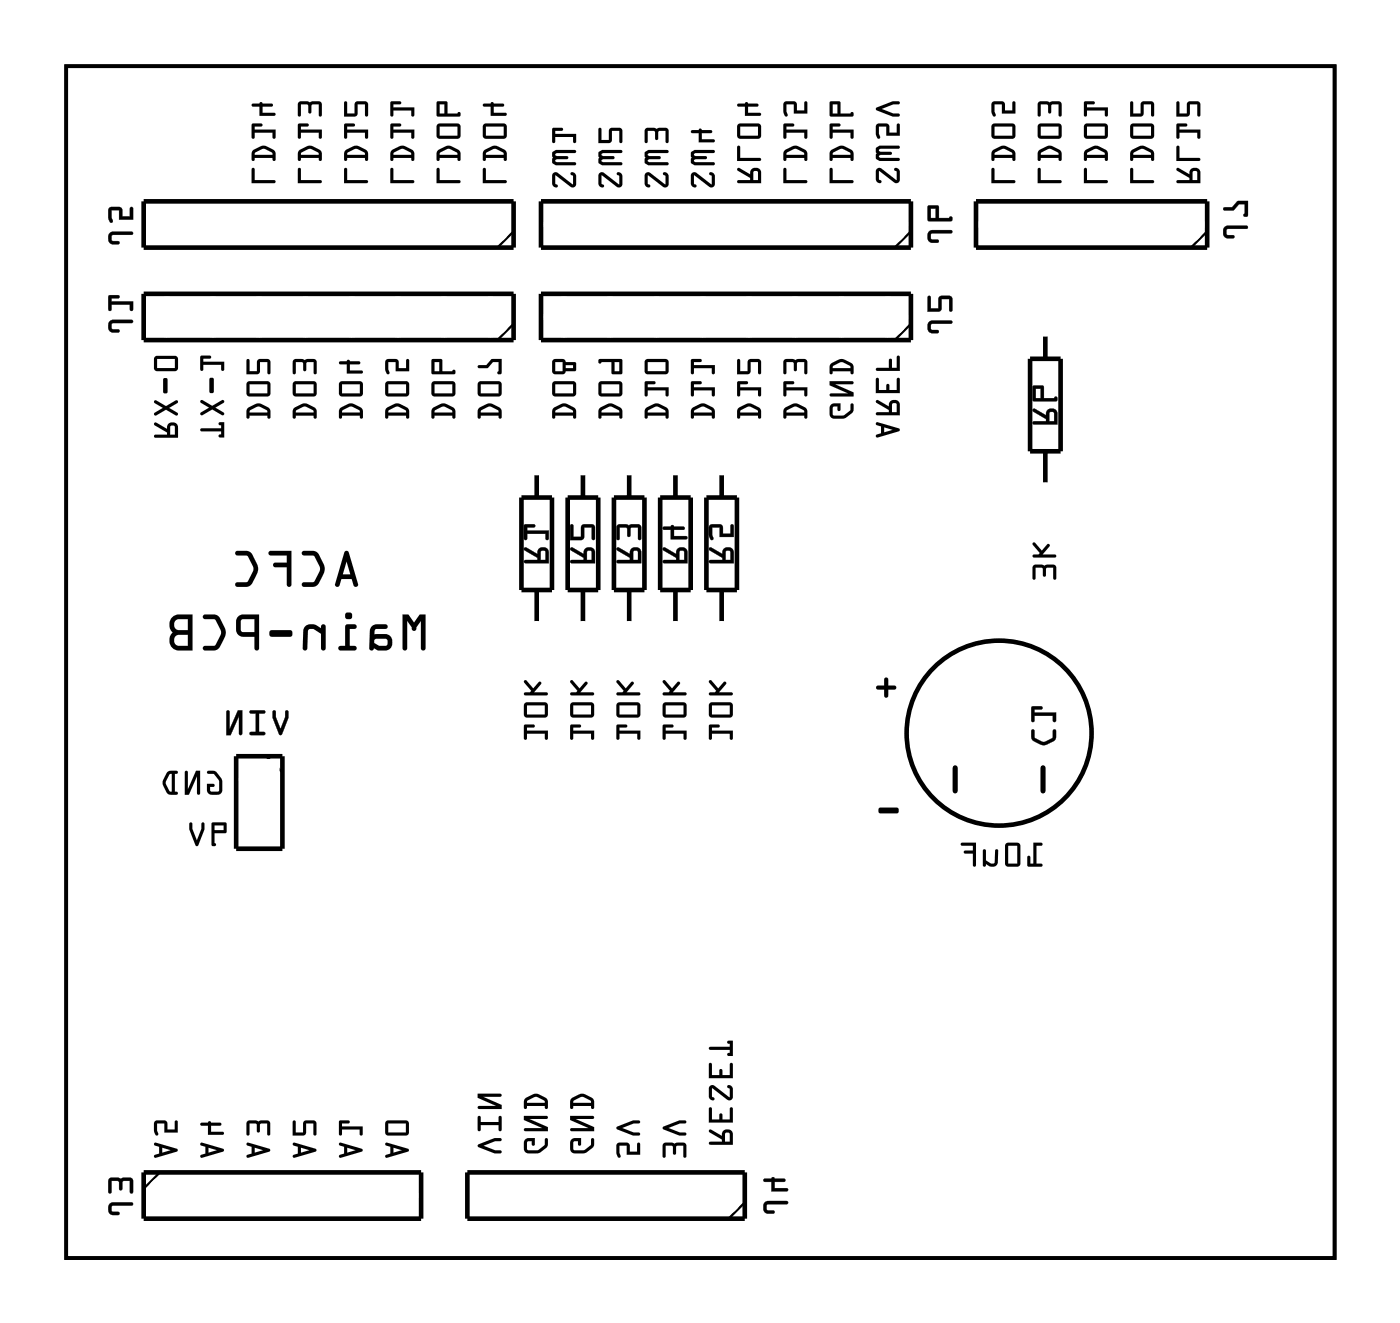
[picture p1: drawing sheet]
<svg xmlns="http://www.w3.org/2000/svg" width="77mm" height="73mm" viewBox="0 0 77 73" stroke-linecap="round" stroke-linejoin="round" font-family="sans-serif">
<path d="M3.6 3.6h69.7v65.5h-69.7z" fill="none" stroke="#000" stroke-width=".2"/>
<path d="M3.6 3.6h69.7v65.5h-69.7z" fill="none" stroke="#000" stroke-width=".05"/>
<g fill="#000">
<path d="M48.2 37.7h.4v-.4a.11 .11 0 0 1 .1-.1 .11 .11 0 0 1 .1 .1v.4h.3a.11 .11 0 0 1 .1 .1 .11 .11 0 0 1-.1 .1h-.3v.3a.11 .11 0 0 1-.1 .1 .11 .11 0 0 1-.1-.1v-.3h-.4zM48.3 44.4h1a.17 .17 0 0 1 .1 .1 .17 .17 0 0 1-.1 .2h-1z"/>
<path d="M6 17.6v.5l.2 .2h.3l.1-.1-.1-.1h-.3v-.3l1-.1h.1l-.1-.1h-1zM6 16.2v.9l.1-.1v-.3h1v.3h.2v-.4h-1.2v-.2h.4l.1-.1z"/>
<path d="M6 17.6l-.1 .2 .1 .4 .5 .1a.1 .1 0 0 0 .1-.1 .1 .1 0 0 0-.1-.1h-.3v-.3h1a.1 .1 0 0 0 .1-.1 .1 .1 0 0 0-.1-.1h-1zM6 17.7l.2-.1h1l.1 .1h-.1h-1l-.1 .4 .5 .1-.1 .1h-.3l-.2-.2zM6 16.2l-.1 .8a.1 .1 0 0 0 .1 .1 .1 .1 0 0 0 .1-.1v-.3h1v.3a.1 .1 0 0 0 .1 .1 .1 .1 0 0 0 .1-.1v-.4h-1.2v-.2h.4a.1 .1 0 0 0 .1-.1 .1 .1 0 0 0-.1-.1zM6 16.2l.6 .1-.1 .1h-.4v.2h1.2v.4h-.2v-.3h-1v.3l-.1 .1z"/>
<path d="M6 12.8v.5l.2 .1h.3l.1-.1h-.1l-.3-.1v-.3h1l.1-.1-.1-.1h-1zM6 11.4l-.1 .5a.16 .16 0 0 0 .1 .3 .15 .15 0 0 0 .2-.1l-.1-.6h.4v.6h.8v-.7h-.2v.5h-.4v-.4l-.1-.1z"/>
<path d="M6 12.8l-.1 .2 .1 .3 .5 .1a.1 .1 0 0 0 .1-.1 .1 .1 0 0 0-.1-.1h-.3v-.3h1a.1 .1 0 0 0 .1-.1 .1 .1 0 0 0-.1-.1h-1zM6 12.8l.2-.1h1l.1 .1-.1 .1h-1l-.1 .3 .5 .1-.1 .1h-.3l-.2-.1zM6 11.4l-.1 .5 .1 .3a.1 .1 0 0 0 .1 0 .1 .1 0 0 0 .1-.1l-.1-.6h.4v.6h.8v-.6a.1 .1 0 0 0-.1-.1 .1 .1 0 0 0-.1 .1v.4h-.4v-.4l-.1-.1zM6 11.4h.6l.1 .1v.4h.4v-.5h.2v.7h-.8l.1-.6h-.5l.1 .6-.1 .1-.1-.2z"/>
<path d="M13.8 9.2v.9l1.3-.1v-.1h-1.1v-.6zM13.9 8.2l-.1 .6h.1l.1-.1h1v.1h.1v-.5a.77 .77 0 0 0-1.1-.1zM14 8.4l.5-.2 .4 .2 .1 .1h-1zM13.8 6.8l.1 .8h.1v-.3h1v.3h.1v-.5h-1.1v-.1l.4-.1v-.1zM13.8 5.7l.1 .2h.4v.5l.8-.1v-.1h-.7v-.3h.5v-.2h-.5l-.1-.1v.1z"/>
<path d="M13.8 9.2v.9l1.3-.1v-.1h-1.1v-.6zM13.8 9.2l.2 .1v.6h1.1v.1l-1.3 .1zM13.9 8.3l-.1 .1 .1 .4h.1v-.1h1v.1h.1v-.5l-.4-.3h-.3zM13.9 8.2l.5-.2h.3l.4 .3v.5h-.1v-.1h-1v.1h-.1l-.1-.4zM14 8.4l.5-.2 .4 .2 .1 .1h-1zM14 8.4v.1h1l-.1-.1-.4-.2zM13.8 6.8l.1 .8h.1v-.3h1v.3h.1v-.5h-1.1v-.1l.4-.1v-.1zM13.8 6.8h.6v.1l-.4 .1v.1h1.1v.5h-.1v-.3h-1v.3h-.1zM13.8 5.7l.1 .2h.4v.5l.8-.1v-.1h-.7v-.3h.5v-.2h-.5l-.1-.1v.1zM13.8 5.7h.5v-.1l.1 .1h.5v.2h-.5v.3h.7v.1l-.8 .1v-.5h-.4z"/>
<path d="M16.4 9.2v.9l1.3-.1-.1-.1h-1.1v-.6zM16.4 8.2v.6l.1-.1h1v.1h.1v-.5a.77 .77 0 0 0-1.1-.1zM16.5 8.4l.5-.2 .5 .2v.1h-1zM16.4 6.8v.8h.1v-.3h1v.3h.2v-.5h-1.2v-.1l.4-.1 .1-.1zM16.4 5.6v.8l.1-.1v-.6l.4 .1v.4h.1h.1v-.4l.4-.1v.7h.2v-.7l-.1-.1z"/>
<path d="M16.4 9.2v.9l1.3-.1-.1-.1h-1.1v-.6zM16.4 9.2l.1 .1v.6h1.1l.1 .1-1.3 .1zM16.4 8.3v.1v.4h.1v-.1h1v.1h.2l-.1-.5-.4-.3h-.3zM16.4 8.2l.5-.2h.3l.4 .3 .1 .5h-.2v-.1h-1v.1h-.1v-.4zM16.5 8.4l.5-.2 .5 .2v.1h-1zM16.5 8.4v.1h1v-.1l-.5-.2zM16.4 6.8v.8h.1v-.3h1v.3h.2v-.5h-1.2v-.1l.4-.1 .1-.1zM16.4 6.8h.6l-.1 .1-.4 .1v.1h1.2v.5h-.2v-.3h-1v.3h-.1zM16.4 5.6v.8l.1-.1v-.6l.4 .1v.4h.1h.1v-.4l.4-.1v.7h.2v-.7l-.1-.1zM16.4 5.6h1.2l.1 .1v.7h-.2v-.7l-.4 .1v.4h-.1h-.1v-.4l-.4-.1v.6l-.1 .1z"/>
<path d="M18.9 9.2v.9l1.3-.1-.1-.1h-1v-.6zM19 8.2l-.1 .6h.1l.1-.1h.9l.1 .1h.1v-.5a.77 .77 0 0 0-1.2-.1zM19.1 8.4l.5-.2 .4 .2v.1h-.9zM18.9 6.8l.1 .8h.1v-.3h.9l.1 .3h.1v-.5h-1.1v-.1l.3-.1 .1-.1zM18.9 5.6v.8h.7v-.7h.4l.1 .7h.1v-.7l-.1-.1h-.6v.6h-.4v-.6z"/>
<path d="M18.9 9.2v.9l1.3-.1-.1-.1h-1v-.6zM18.9 9.2l.2 .1v.6h1l.1 .1-1.3 .1zM19 8.3l-.1 .1 .1 .4 .1-.1h1v.1h.1v-.5l-.5-.3h-.2zM19 8.2l.5-.2h.2l.5 .3v.5h-.1l-.1-.1h-.9l-.1 .1-.1-.4zM19.1 8.4l.5-.2 .4 .2 .1 .1h-1zM19.1 8.4v.1h.9v-.1l-.4-.2zM18.9 6.8l.1 .8h.1v-.3h1v.3h.1v-.5h-1.1v-.1l.3-.1 .1-.1zM18.9 6.8h.6l-.1 .1-.3 .1v.1h1.1v.5h-.1l-.1-.3h-.9v.3h-.1zM18.9 5.6v.8h.7v-.7h.5v.7h.1v-.7l-.1-.1h-.6v.6h-.4v-.6zM18.9 5.6h.2v.6h.4v-.6h.6l.1 .1v.7h-.1l-.1-.7h-.4v.7h-.7z"/>
<path d="M21.5 9.2l-.1 .9 1.4-.1-.1-.1h-1.1v-.6zM21.5 8.2l-.1 .6h.1l.1-.1h1v.1h.1v-.5a.77 .77 0 0 0-1.1-.1zM21.6 8.4l.5-.2 .4 .2 .1 .1h-1zM21.5 6.8v.8h.1v-.3h1v.3h.2v-.5h-1.2v-.1l.4-.1v-.1zM21.5 5.6v.8h.1v-.3h1v.3h.2v-.5h-1.2v-.2h.4v-.1z"/>
<path d="M21.5 9.2l-.1 .9 1.4-.1-.1-.1h-1.1v-.6zM21.5 9.2l.1 .1v.6h1.1l.1 .1-1.4 .1zM21.5 8.3l-.1 .1 .1 .4h.1v-.1h1v.1h.2l-.1-.5-.4-.3h-.3zM21.5 8.2l.5-.2h.3l.4 .3 .1 .5h-.2v-.1h-1v.1h-.1l-.1-.4zM21.6 8.4l.5-.2 .4 .2 .1 .1h-1zM21.6 8.4v.1h1l-.1-.1-.4-.2zM21.5 6.8v.8h.1v-.3h1v.3h.2v-.5h-1.2v-.1l.4-.1v-.1zM21.5 6.8h.5v.1l-.4 .1v.1h1.2v.5h-.2v-.3h-1v.3h-.1zM21.5 5.6v.8h.1v-.3h1v.3h.2v-.5h-1.2v-.2h.4v-.1zM21.5 5.6h.5v.1h-.4v.2h1.2v.5h-.2v-.3h-1v.3h-.1z"/>
<path d="M24 9.2v.9l1.3-.1-.1-.1h-1l-.1-.6zM24.1 8.2l-.1 .6h.1l.1-.1h.9l.1 .1 .1-.5a.77 .77 0 0 0-1.2-.1zM24.2 8.4l.4-.2 .5 .2v.1h-.9zM24 6.8v.7l.1 .1h1l.2-.1v-.5l-.1-.2zM24.2 7h.9v.5h-.9zM24 5.6v.8h1.3l-.1-.2h-.1h-.5l-.1-.6zM24.2 5.7h.2v.5h-.2z"/>
<path d="M24 9.2v.9l1.3-.1-.1-.1h-1.1v-.6zM24 9.2l.1 .1 .1 .6h1l.1 .1-1.3 .1zM24.1 8.3l-.1 .1v.4h.1v-.1h1l.1 .1h.1v-.5l-.5-.3h-.2zM24.1 8.2l.5-.2h.2l.5 .3v.5h-.1l-.1-.1h-.9l-.1 .1h-.1v-.4zM24.2 8.4l.4-.2 .5 .2v.1h-1zM24.2 8.4v.1h.9v-.1l-.5-.2zM24 6.8v.7l.1 .1h1l.2-.1v-.5l-.1-.2zM24 6.8h1.2l.1 .2v.5l-.2 .1h-1l-.1-.1zM24.1 7h1v.5h-1zM24.2 7v.5h.9v-.5zM24 5.6v.8h1.3l-.1-.2h-.1h-.5l-.1-.6zM24 5.6h.5l.1 .6h.5l.1-.1 .1 .3h-1.3zM24.1 5.7h.3v.5h-.3zM24.2 5.7v.5h.2v-.5z"/>
<path d="M26.5 9.2v.9l1.3-.1v-.1h-1.1v-.6zM26.6 8.2l-.1 .6h.1l.1-.1h1v.1h.1v-.5a.77 .77 0 0 0-1.1-.1zM26.7 8.4l.5-.2 .4 .2 .1 .1h-1zM26.6 6.8l-.1 .7 .1 .1h1.1l.1-.1v-.5l-.1-.2zM26.7 7h1v.5h-1zM26.5 5.7l.1 .2h.4v.5l.8-.1v-.1h-.7v-.3h.5v-.2h-.5l-.1-.1v.1z"/>
<path d="M26.5 9.2v.9l1.3-.1v-.1h-1.1v-.6zM26.5 9.2l.2 .1v.6h1.1v.1l-1.3 .1zM26.6 8.3l-.1 .1 .1 .4h.1v-.1h1v.1h.1v-.5l-.4-.3h-.3zM26.6 8.2l.5-.2h.3l.4 .3v.5h-.1v-.1h-1v.1h-.1l-.1-.4zM26.7 8.4l.5-.2 .4 .2 .1 .1h-1zM26.7 8.4v.1h1l-.1-.1-.4-.2zM26.6 6.8l-.1 .7 .1 .1h1.1l.1-.1v-.5l-.1-.2zM26.6 6.8h1.1l.1 .2v.5l-.1 .1h-1.1l-.1-.1zM26.7 7h1v.5h-1zM26.7 7v.5h1v-.5zM26.5 5.7l.1 .2h.4v.5l.8-.1v-.1h-.7v-.3h.5v-.2h-.5l-.1-.1v.1zM26.5 5.7h.5v-.1l.1 .1h.5v.2h-.5v.3h.7v.1l-.8 .1v-.5h-.4z"/>
<path d="M30.4 9.5l-.1 .6 .2 .2 .1-.1-.1-.1v-.5l.9 .7 .2-.1 .1-.5-.2-.2h-.2l.2 .2v.4l-.9-.6zM30.3 8.4v.6l.2 .1 1.1-.1v-.1h-1.1l.1-.2h.5h.1l-.1-.1h-.5l-.1-.1 .1-.1h1l.1-.1-.1-.1h-1.1zM30.4 7v.9l.1-.1v-.3h1v.3h.1l.1-.4h-1.2v-.2h.4v-.1z"/>
<path d="M30.4 9.5l-.1 .6 .2 .2 .1-.1-.1-.1v-.5l.8 .7h.2l.1-.1v-.5l-.1-.2h-.2l.2 .2v.4l-.9-.6zM30.4 9.5h.2l.9 .6v-.4l-.2-.2h.2l.2 .2-.1 .5-.2 .1-.9-.7v.5l.1 .1-.1 .1-.2-.2zM30.4 8.3l-.1 .6 .2 .2 1.1-.1v-.1h-1.1l.1-.2h.5h.1l-.1-.1h-.5l-.1-.1 .1-.1h1v-.1v-.1h-1.1zM30.3 8.4l.2-.2h1.1l.1 .1-.1 .1h-1l-.1 .1 .1 .1h.5l.1 .1h-.1h-.5l-.1 .2h1.1v.1l-1.1 .1-.2-.1zM30.4 7v.9l.1-.1v-.3h1v.3h.1l.1-.4h-1.2v-.2h.4v-.1zM30.4 7l.5 .1v.1h-.4v.2h1.2l-.1 .4h-.1v-.3h-1v.3l-.1 .1z"/>
<path d="M32.9 9.5v.6l.1 .2 .2-.1-.2-.1 .1-.5 .8 .7 .3-.1v-.5l-.2-.2h-.1l.1 .2v.4l-.9-.6zM32.9 8.4v.6l.2 .1 1.1-.1-.1-.1h-1.1l.1-.2h.6h.1l-.1-.1h-.6l-.1-.1 .1-.1h1l.1-.1-.1-.1h-1zM32.9 7v.9l.7-.1v-.6h.4v.6h.2v-.6l-.1-.2-.6 .1-.1 .6h-.4v-.6z"/>
<path d="M32.9 9.5v.6l.1 .2 .2-.1-.2-.1 .1-.5 .8 .7h.2l.1-.1v-.5l-.2-.2h-.1l.1 .2v.4l-.9-.6zM32.9 9.5h.3l.8 .6v-.4l-.1-.2h.1l.2 .2v.5l-.3 .1-.8-.7-.1 .5 .2 .1-.2 .1-.1-.2zM32.9 8.3v.6l.2 .2 1.1-.1-.1-.1h-1.1l.1-.2h.6h.1l-.1-.1h-.6l-.1-.1 .1-.1h1l.1-.1-.1-.1h-1zM32.9 8.4l.2-.2h1l.1 .1-.1 .1h-1l-.1 .1 .1 .1h.6l.1 .1h-.1h-.6l-.1 .2h1.1l.1 .1-1.1 .1-.2-.1zM32.9 7v.9l.7-.1v-.6h.4v.6h.2v-.6l-.1-.2-.6 .1-.1 .6h-.4v-.6zM32.9 7l.1 .1v.6h.4l.1-.6 .6-.1 .1 .2v.6h-.2v-.6h-.4v.6l-.7 .1z"/>
<path d="M35.5 9.5l-.1 .6 .2 .2 .1-.1-.1-.1v-.5l.9 .7 .2-.1v-.5l-.1-.2h-.2l.2 .2-.1 .4-.8-.6zM35.4 8.4v.6l.2 .1 1.1-.1-.1-.1h-1l.1-.2h.5h.1l-.1-.1h-.5l-.1-.1 .1-.1h.9l.1-.1v-.1h-1.1zM35.5 7.1v.8l.1-.1v-.6h.4v.4l.1 .1 .1-.1v-.4h.4v.6h.1v-.6l-.1-.2z"/>
<path d="M35.5 9.5l-.1 .6 .2 .2 .1-.1-.1-.1v-.5l.8 .7h.2l.1-.1v-.5l-.1-.2h-.2l.2 .2-.1 .4-.8-.6zM35.5 9.5h.2l.8 .6 .1-.4-.2-.2h.2l.1 .2v.5l-.2 .1-.9-.7v.5l.1 .1-.1 .1-.2-.2zM35.5 8.3l-.1 .6 .2 .2 1.1-.1-.1-.1h-1l.1-.2h.5h.1l-.1-.1h-.5l-.1-.1 .1-.1h.9l.1-.1v-.1h-1.1zM35.4 8.4l.2-.2h1.1v.1l-.1 .1h-.9l-.1 .1 .1 .1h.5l.1 .1h-.1h-.5l-.1 .2h1l.1 .1-1.1 .1-.2-.1zM35.5 7.1v.8l.1-.1v-.6h.4v.4l.1 .1v-.1l.1-.4h.4v.6h.1v-.6l-.1-.2zM35.5 7.1l1.1-.1 .1 .2v.6h-.1v-.6h-.4v.4l-.1 .1-.1-.1v-.4h-.4v.6l-.1 .1z"/>
<path d="M38 9.5l-.1 .6 .2 .2 .2-.1-.2-.1v-.5l.9 .7 .3-.1v-.5l-.2-.2h-.1l.1 .2v.4l-.9-.6zM38 8.4v.6l.2 .1 1.1-.1-.1-.1h-1.1l.1-.2h.6v-.1h-.6l-.1-.1 .1-.1h1l.1-.1-.1-.1h-1zM38 7.2v.1h.4v.5h.9l-.1-.2h-.6v-.3h.5v-.1l-.5-.1h-.1h-.1z"/>
<path d="M38 9.5v.6l.1 .2 .2-.1-.2-.1v-.5l.9 .7h.2l.1-.1v-.5l-.2-.2h-.1l.1 .2v.4l-.9-.6zM38 9.5h.3l.8 .6v-.4l-.1-.2h.1l.2 .2v.5l-.3 .1-.9-.7v.5l.2 .1-.2 .1-.2-.2zM38 8.3v.6l.2 .2 1.1-.1-.1-.1h-1.1l.1-.2h.6v-.1h-.6l-.1-.1 .1-.1h1l.1-.1-.1-.1h-1zM38 8.4l.2-.2h1l.1 .1-.1 .1h-1l-.1 .1 .1 .1h.6v.1h-.6l-.1 .2h1.1l.1 .1-1.1 .1-.2-.1zM38 7.2v.1h.4v.5h.9l-.1-.1h-.6v-.4h.5v-.1l-.5-.1h-.1h-.1zM38 7.2l.4-.1h.1h.1l.5 .1v.1h-.5v.3h.6l.1 .2h-.9v-.5h-.4z"/>
<path d="M40.5 9.2v.2l.7 .4v.1h-.7v.1l.1 .1h1.2v-.6a.31 .31 0 0 0-.3-.3 .31 .31 0 0 0-.3 .4zM41.4 9.4h.2v.5h-.2zM40.5 8v.8h1.3l-.1-.1h-1v-.6zM40.5 6.8v.7l.1 .1h1l.2-.1v-.5l-.1-.2zM40.7 7h.9v.5h-.9zM40.5 5.7v.2h.4v.5l.9-.1-.1-.1h-.6v-.3h.5v-.2h-.5l-.1-.1-.1 .1z"/>
<path d="M40.5 9.2v.2l.7 .4v.1h-.7v.1l.1 .1h1.2v-.6a.3 .3 0 0 0-.3-.3 .3 .3 0 0 0-.3 .4zM40.5 9.2l.7 .4a.31 .31 0 0 1 .3-.4 .31 .31 0 0 1 .3 .3v.6h-1.2l-.1-.1v-.1h.7v-.1l-.7-.4zM41.4 9.4h.2v.5h-.2zM41.4 9.4v.5h.2v-.5zM40.5 8v.8h1.3l-.1-.1h-1v-.6zM40.5 8l.2 .1v.6h1l.1 .1h-1.3zM40.5 6.8v.7l.1 .1h1l.2-.1v-.5l-.1-.2zM40.5 6.8h1.2l.1 .2v.5l-.2 .1h-1l-.1-.1zM40.7 7h.9v.5h-.9zM40.7 7v.5h.9v-.5zM40.5 5.7v.2h.4v.5l.9-.1-.1-.1h-.6v-.3h.5v-.2h-.5l-.1-.1-.1 .1zM40.5 5.7h.4l.1-.1 .1 .1h.5v.2h-.5v.3h.6l.1 .1-.9 .1v-.5h-.4z"/>
<path d="M43.1 9.2l-.1 .9 1.3-.1v-.1h-1.1v-.6zM43.1 8.2l-.1 .6h.1l.1-.1h1v.1h.1v-.5a.77 .77 0 0 0-1.1-.1zM43.2 8.4l.5-.2 .4 .2 .1 .1h-1zM43.1 6.8v.8h.1v-.3h1v.3h.1l.1-.5h-1.2v-.1l.4-.1v-.1zM43.1 5.6l-.1 .5a.15 .15 0 0 0 .1 .2 .15 .15 0 0 0 .2 0l-.1-.6h.4v.5h.8l-.1-.6h-.1v.5h-.4v-.4l-.1-.1z"/>
<path d="M43.1 9.2l-.1 .9 1.3-.1v-.1h-1.1v-.6zM43.1 9.2l.1 .1v.6h1.1v.1l-1.3 .1zM43.1 8.3l-.1 .1 .1 .4h.1v-.1h1v.1h.1v-.5l-.4-.3h-.3zM43.1 8.2l.5-.2h.3l.4 .3v.5h-.1v-.1h-1v.1h-.1l-.1-.4zM43.2 8.4l.5-.2 .4 .2 .1 .1h-1zM43.2 8.4v.1h1l-.1-.1-.4-.2zM43.1 6.8v.8h.1v-.3h1v.3h.1l.1-.5h-1.2v-.1l.4-.1v-.1zM43.1 6.8h.5v.1l-.4 .1v.1h1.2l-.1 .5h-.1v-.3h-1v.3h-.1zM43.1 5.6l-.1 .5a.14 .14 0 0 0 .1 .2 .14 .14 0 0 0 .2 0l-.1-.6h.4v.5h.8l-.1-.6h-.1v.5h-.4v-.4l-.1-.1zM43.1 5.6h.6l.1 .1v.4h.4v-.5h.1l.1 .6h-.8v-.5h-.4l.1 .6-.2 .1-.1-.2z"/>
<path d="M45.6 9.2v.9l1.3-.1-.1-.1h-1.1v-.6zM45.7 8.2l-.1 .6h.1v-.1h1v.1h.1l.1-.5a.77 .77 0 0 0-1.2-.1zM45.8 8.4l.4-.2 .5 .2v.1h-1zM45.6 6.8v.8h.1v-.3h1v.3h.2v-.5h-1.2v-.1l.4-.1 .1-.1zM45.6 5.6v.8h1.3l-.1-.2h-.1h-.5l-.1-.6zM45.7 5.7h.3v.5h-.3z"/>
<path d="M45.6 9.2v.9l1.3-.1-.1-.1h-1.1v-.6zM45.6 9.2l.1 .1v.6h1.1l.1 .1-1.3 .1zM45.7 8.3l-.1 .1v.4h.1v-.1h1v.1h.2l-.1-.5-.4-.3h-.3zM45.7 8.2l.4-.2h.3l.5 .3v.5h-.2v-.1h-1v.1h-.1v-.4zM45.8 8.4l.4-.2 .5 .2v.1h-1zM45.8 8.4l-.1 .1h1v-.1l-.5-.2zM45.6 6.8v.8h.1v-.3h1v.3h.2v-.5h-1.2v-.1l.4-.1 .1-.1zM45.6 6.8h.6l-.1 .1-.4 .1v.1h1.2v.5h-.2v-.3h-1v.3h-.1zM45.6 5.6v.8h1.3l-.1-.2h-.1h-.5l-.1-.6zM45.6 5.6h.5l.1 .6h.5l.1-.1 .1 .3h-1.3zM45.7 5.7h.3v.5h-.3zM45.7 5.7v.5h.3v-.5z"/>
<path d="M48.2 9.3l-.1 .5 .2 .2h.1l-.1-.1v-.5l.9 .7 .2-.2v-.5l-.1-.2-.2 .1 .2 .1-.1 .5-.8-.7zM48.1 8.1v.6l.2 .1h1.1l-.1-.1-1-.1 .1-.1h.5l.1-.1-.1-.1h-.5h-.1l.1-.1h.9l.1-.1v-.1h-1.1zM48.2 6.8l-.1 .5a.15 .15 0 0 0 0 .2 .15 .15 0 0 0 .2 0v-.5h.4v.5h.7v-.7h-.1v.5h-.4l-.1-.4-.1-.1zM48.1 5.9l.1 .2 .8 .3h.4v-.2h-.3l-.7-.2 .7-.3h.3v-.1h-.4z"/>
<path d="M48.2 9.3l-.1 .5 .2 .2h.1l-.1-.1v-.5l.8 .6h.2l.1-.1v-.5l-.1-.2-.2 .1 .2 .1-.1 .5-.8-.7zM48.2 9.3h.2l.8 .6 .1-.5-.2-.1 .2-.1 .1 .2v.5l-.2 .2-.9-.7v.5l.1 .1h-.1l-.2-.2zM48.2 8.1l-.1 .6 .2 .1h1.1l-.1-.1-1-.1 .1-.1h.5l.1-.1-.1-.1h-.5h-.1l.1-.1h.9l.1-.1v-.1h-1.1zM48.1 8.1l.2-.1h1.1v.1l-.1 .1h-.9l-.1 .1h.1h.5l.1 .1-.1 .1h-.5l-.1 .1 1 .1 .1 .1h-1.1l-.2-.1zM48.2 6.8l-.1 .5a.14 .14 0 0 0 0 .2 .14 .14 0 0 0 .2 0v-.5h.4v.5h.7v-.7h-.1v.5h-.4l-.1-.4-.1-.1zM48.2 6.8h.5l.1 .1 .1 .4h.4v-.5h.1v.7h-.7v-.5h-.4l.1 .5-.2 .1-.1-.2zM48.1 5.9l.1 .2 .8 .3h.4v-.2h-.3l-.7-.2 .7-.3h.3v-.1h-.4zM48.1 5.9l.9-.3h.4v.1h-.3l-.7 .3 .7 .2h.3v.2h-.4l-.8-.3z"/>
<path d="M51 12.7v.5l.2 .1h.3l.1-.1h-.1l-.3-.1v-.3h1l.1-.1-.1-.1h-1zM51 11.3v.8h1.3l-.1-.2-.1 .1h-.5l-.1-.7zM51.1 11.5h.3v.5h-.3z"/>
<path d="M51 12.7l-.1 .2 .1 .4h.5a.1 .1 0 0 0 .1-.1 .1 .1 0 0 0-.1 0l-.3-.1v-.3h1a.1 .1 0 0 0 .1-.1 .1 .1 0 0 0-.1-.1h-1zM51 12.7l.2-.1h1l.1 .1-.1 .1h-1l-.1 .3 .5 .1-.1 .1h-.3l-.2-.1zM51 11.3v.9h1.2l.1-.2a.09 .09 0 0 0-.1-.1 .09 .09 0 0 0-.1 .1h-.5l-.1-.7zM51 11.3h.5l.1 .7h.5l.1-.1 .1 .2h-1.3zM51.1 11.5h.3v.5h-.3zM51.1 11.5v.5h.3v-.5z"/>
<path d="M51 17.7v.4l.2 .2h.3l.1-.1-.1-.1h-.3v-.3h1l.1-.1-.1-.1h-1zM51 16.3v.8h.7v-.7h.4v.7h.2v-.7l-.1-.1h-.6l-.1 .6h-.4v-.6z"/>
<path d="M51 17.7l-.1 .2 .1 .3 .5 .1a.1 .1 0 0 0 .1-.1 .1 .1 0 0 0-.1-.1h-.3v-.3h1a.1 .1 0 0 0 .1-.1 .1 .1 0 0 0-.1-.1h-1zM51 17.7l.2-.1h1l.1 .1-.1 .1h-1l-.1 .3 .5 .1-.1 .1h-.3l-.2-.2zM51 16.3l-.1 .8h.8v-.7h.4v.6a.1 .1 0 0 0 .1 .1 .1 .1 0 0 0 .1-.1v-.6l-.1-.1h-.6l-.1 .6h-.4v-.6zM51 16.3h.1v.7h.5v-.7h.6l.1 .1v.7h-.1l-.1-.7h-.4v.7h-.7z"/>
<path d="M54.5 9.2v.9l1.3-.1-.1-.1h-1.1v-.6zM54.5 8.2v.6l.1-.1h1v.1h.1v-.5a.77 .77 0 0 0-1.1-.1zM54.6 8.4l.5-.2 .5 .2v.1h-1zM54.5 6.8v.7l.1 .1h1l.2-.1v-.5l-.1-.2zM54.6 7h1v.5h-1zM54.5 5.6v.5a.15 .15 0 0 0 0 .2 .15 .15 0 0 0 .2 0l-.1-.6h.4v.5h.8v-.6h-.2v.5h-.4v-.4l-.1-.1z"/>
<path d="M54.5 9.2v.9l1.3-.1-.1-.1h-1.1v-.6zM54.5 9.2l.1 .1v.6h1.1l.1 .1-1.3 .1zM54.5 8.3v.1v.4h.1v-.1h1v.1h.2l-.1-.5-.4-.3h-.3zM54.5 8.2l.5-.2h.3l.4 .3 .1 .5h-.2v-.1h-1v.1h-.1v-.4zM54.6 8.4l.5-.2 .5 .2v.1h-1zM54.6 8.4v.1h1v-.1l-.5-.2zM54.5 6.8v.7l.1 .1h1l.2-.1v-.5l-.1-.2zM54.5 6.8h1.2l.1 .2v.5l-.2 .1h-1l-.1-.1zM54.6 7h1v.5h-1zM54.6 7v.5h1v-.5zM54.5 5.6v.5a.14 .14 0 0 0 0 .2 .14 .14 0 0 0 .2 0l-.1-.6h.4v.5h.8v-.6h-.2v.5h-.4v-.4l-.1-.1zM54.5 5.6h.6l.1 .1v.4h.4v-.5h.1l.1 .6h-.8v-.5h-.4l.1 .6-.1 .1-.1-.2z"/>
<path d="M57 9.2v.9l1.3-.1-.1-.1h-1v-.6zM57.1 8.2l-.1 .6h.1l.1-.1h.9l.1 .1h.1v-.5a.77 .77 0 0 0-1.2-.1zM57.2 8.4l.5-.2 .4 .2v.1h-.9zM57.1 6.8l-.1 .7 .1 .1h1l.2-.1v-.5l-.1-.2zM57.2 7h.9v.5h-.9zM57.1 5.6v.8l.1-.1v-.6l.3 .1 .1 .4h.1l.1-.4 .3-.1 .1 .7h.1v-.7l-.1-.1z"/>
<path d="M57 9.2v.9l1.3-.1-.1-.1h-1v-.6zM57 9.2l.2 .1v.6h1l.1 .1-1.3 .1zM57.1 8.3l-.1 .1 .1 .4 .1-.1h1v.1h.1v-.5l-.5-.3h-.2zM57.1 8.2l.5-.2h.2l.5 .3v.5h-.1l-.1-.1h-.9l-.1 .1-.1-.4zM57.2 8.4l.5-.2 .4 .2 .1 .1h-1zM57.2 8.4v.1h.9v-.1l-.4-.2zM57.1 6.8l-.1 .7 .1 .1h1l.2-.1v-.5l-.1-.2zM57 6.8h1.2l.1 .2v.5l-.2 .1h-1l-.1-.1zM57.2 7h1v.5h-1zM57.2 7v.5h.9v-.5zM57.1 5.6v.8l.1-.1v-.6l.4 .1v.4h.1l.1-.4 .4-.1v.7h.1v-.7l-.1-.1zM57 5.6h1.2l.1 .1v.7h-.1l-.1-.7-.3 .1-.1 .4h-.1l-.1-.4-.3-.1v.6l-.1 .1z"/>
<path d="M59.6 9.2l-.1 .9 1.4-.1-.1-.1h-1.1v-.6zM59.6 8.2l-.1 .6h.1l.1-.1h1v.1h.1v-.5a.77 .77 0 0 0-1.1-.1zM59.7 8.4l.5-.2 .4 .2 .1 .1h-1zM59.6 6.8l-.1 .7 .1 .1h1.1l.1-.1 .1-.5-.1-.2zM59.7 7h1v.5h-1zM59.6 5.6v.8h.1v-.3h1v.3h.2v-.5h-1.2v-.2h.4v-.1z"/>
<path d="M59.6 9.2l-.1 .9 1.4-.1-.1-.1h-1.1v-.6zM59.6 9.2l.1 .1v.6h1.1l.1 .1-1.4 .1zM59.6 8.3l-.1 .1 .1 .4h.1v-.1h1v.1h.2l-.1-.5-.4-.3h-.3zM59.6 8.2l.5-.2h.3l.4 .3 .1 .5h-.2v-.1h-1v.1h-.1l-.1-.4zM59.7 8.4l.5-.2 .4 .2 .1 .1h-1zM59.7 8.4v.1h1l-.1-.1-.4-.2zM59.6 6.8l-.1 .7 .1 .1h1.1l.1-.1 .1-.5-.1-.2zM59.6 6.8h1.2l.1 .2-.1 .5-.1 .1h-1.1l-.1-.1zM59.7 7h1v.5h-1zM59.7 7v.5h1v-.5zM59.6 5.6v.8h.1v-.3h1v.3h.2v-.5h-1.2v-.2h.4v-.1zM59.6 5.6h.5v.1h-.4v.2h1.2v.5h-.2v-.3h-1v.3h-.1z"/>
<path d="M62.1 9.2v.9l1.3-.1-.1-.1h-1l-.1-.6zM62.2 8.2l-.1 .6h.1l.1-.1h.9l.1 .1 .1-.5a.77 .77 0 0 0-1.2-.1zM62.3 8.4l.4-.2 .5 .2v.1h-.9zM62.1 6.8v.7l.1 .1h1l.2-.1v-.5l-.1-.2zM62.3 7h.9v.5h-.9zM62.1 5.6v.8h.7v-.7h.4v.7h.2v-.7l-.1-.1h-.6v.6h-.4l-.1-.6z"/>
<path d="M62.1 9.2v.9l1.3-.1-.1-.1h-1.1v-.6zM62.1 9.2l.1 .1 .1 .6h1l.1 .1-1.3 .1zM62.2 8.3l-.1 .1v.4h.1v-.1h1l.1 .1h.1v-.5l-.5-.3h-.2zM62.2 8.2l.5-.2h.2l.5 .3v.5h-.1l-.1-.1h-.9l-.1 .1h-.1v-.4zM62.3 8.4l.4-.2 .5 .2v.1h-1zM62.3 8.4v.1h.9v-.1l-.5-.2zM62.1 6.8v.7l.1 .1h1l.2-.1v-.5l-.1-.2zM62.1 6.8h1.2l.1 .2v.5l-.2 .1h-1l-.1-.1zM62.2 7h1v.5h-1zM62.3 7v.5h.9v-.5zM62.1 5.6v.8h.7v-.7h.4v.7h.2v-.7l-.1-.1h-.6v.6h-.5v-.6zM62.1 5.6h.1l.1 .6h.4v-.6h.6l.1 .1v.7h-.2v-.7h-.4v.7h-.7z"/>
<path d="M64.6 9.2l.1 .2 .6 .4v.1h-.6l-.1 .1 .1 .1h1.2v-.6a.31 .31 0 0 0-.3-.3 .31 .31 0 0 0-.3 .4zM65.5 9.4h.3v.5h-.3zM64.6 8v.8h1.3v-.1h-1.1v-.6zM64.6 6.8l.1 .8h.1v-.3h1v.3h.1v-.5h-1.1v-.1l.4-.1v-.1zM64.6 5.6v.8h.7l.1-.7h.4v.7h.1v-.7l-.1-.1h-.6v.6h-.4v-.6z"/>
<path d="M64.6 9.2l.1 .2 .6 .4v.1h-.6l-.1 .1 .1 .1h1.2v-.6a.3 .3 0 0 0-.3-.3 .3 .3 0 0 0-.3 .4zM64.6 9.2l.7 .4a.31 .31 0 0 1 .3-.4 .31 .31 0 0 1 .3 .3v.6h-1.2l-.1-.1 .1-.1h.6v-.1l-.6-.4zM65.5 9.4h.3v.5h-.3zM65.5 9.4v.5h.3v-.5zM64.6 8v.8h1.3v-.1h-1.1v-.6zM64.6 8l.2 .1v.6h1.1v.1h-1.3zM64.6 6.8l.1 .8h.1v-.3h1v.3h.1v-.5h-1.1v-.1l.4-.1v-.1zM64.6 6.8h.6v.1l-.4 .1v.1h1.1v.5h-.1v-.3h-1v.3h-.1zM64.6 5.6v.8h.7l.1-.7h.4v.7h.1v-.7l-.1-.1h-.6v.6h-.4v-.6zM64.6 5.6h.2v.6h.4v-.6h.6l.1 .1v.7h-.1v-.7h-.4l-.1 .7h-.7z"/>
<path d="M67.3 12.5l-.1 .4 .3 .2h.3v-.1v-.1h-.4v-.3h1.1l.1-.1-.1-.1h-1zM67.2 11.4v.2h.5l.4-.4h.3l-.1 .7h.2l.1-.9h-.6l-.3 .4z"/>
<path d="M67.3 12.5l-.1 .2 .1 .3 .4 .1a.1 .1 0 0 0 .1-.1 .1 .1 0 0 0-.1-.1h-.3v-.3h1.1a.1 .1 0 0 0 .1-.1 .1 .1 0 0 0-.1-.1h-1zM67.3 12.5l.2-.1h1v.1v.1h-1.1v.3l.4 .1v.1h-.3l-.3-.2zM67.2 11.4v.2h.5l.4-.4h.3v.5l-.1 .2h.3v-.9h-.6l-.3 .4zM67.2 11.4h.5l.3-.3 .6-.1-.1 .9h-.2l.1-.7h-.3l-.4 .4-.5-.1z"/>
<path d="M8.5 23.2v.2l.7 .4v.1h-.7v.1h1.3v-.5a.31 .31 0 0 0-.4-.3 .31 .31 0 0 0-.2 .4zM9.4 23.4h.2v.5h-.3zM8.5 22v.1l.4 .3-.4 .3v.1l.6-.3 .5 .3h.2l-.1-.1-.4-.3 .4-.3v-.1l-.6 .3zM9 20.8v.7l.1 .1 .1-.1v-.6v-.1zM8.5 19.6v.6l.1 .2h1l.2-.1v-.6l-.1-.1zM8.6 19.7h1v.5h-1z"/>
<path d="M8.5 23.2v.2l.7 .4v.1h-.7v.1h1.3v-.5a.3 .3 0 0 0-.4-.3 .3 .3 0 0 0-.2 .4zM8.5 23.2l.7 .4a.31 .31 0 0 1 .2-.4 .31 .31 0 0 1 .4 .3v.5h-1.3v-.1h.7v-.1l-.7-.4zM9.4 23.4h.2v.5h-.3zM9.4 23.4l-.1 .5h.3v-.5zM8.5 22v.1l.4 .3-.4 .3v.1l.6-.3 .5 .3h.2l-.1-.1-.4-.3 .4-.3v-.1l-.6 .3zM8.5 22l.6 .3 .6-.3v.1l-.4 .3 .4 .3 .1 .1h-.2l-.5-.3-.6 .3v-.1l.4-.3-.4-.3zM9 20.8v.7l.1 .1 .1-.1v-.6v-.1zM9 20.8h.2v.1v.6l-.1 .1-.1-.1zM8.5 19.6v.6l.1 .2h1l.2-.1v-.6l-.1-.1zM8.5 19.6h1.2l.1 .1v.6l-.2 .1h-1l-.1-.2zM8.6 19.7h1v.5h-1zM8.6 19.7v.5h1v-.5z"/>
<path d="M11 23.6l.1 .1h1v.2l-.1 .1h.3v-.8h-.3l.1 .2v.1zM11 22v.1l.5 .3-.5 .3 .1 .1 .6-.3 .5 .3h.1v-.1l-.5-.3 .5-.3v-.1l-.6 .3zM11.5 20.8v.7l.2 .1v-.1v-.7zM11 19.6l.1 .8 .1-.1v-.3h.9l.1 .3h.1v-.4h-1.1v-.2h.3l.1-.1z"/>
<path d="M11 23.6l.1 .1h1v.2l-.1 .1h.3v-.8h-.3l.1 .2v.1zM11 23.6l1.1-.1v-.1l-.1-.2h.3v.8h-.3l.1-.1v-.2h-1zM11 22v.1l.5 .3-.5 .3 .1 .1 .6-.3 .5 .3h.1v-.1l-.5-.3 .5-.3v-.1l-.6 .3zM11 22l.7 .3 .6-.3v.1l-.5 .3 .5 .3v.1h-.1l-.5-.3-.6 .3-.1-.1 .5-.3-.5-.3zM11.5 20.8v.7l.2 .1v-.1v-.7zM11.5 20.8h.2v.7v.1l-.2-.1zM11 19.6l.1 .8 .1-.1v-.3h.9l.1 .3h.1v-.4h-1.1v-.2h.3l.1-.1zM11 19.6h.6l-.1 .1h-.3v.2h1.1v.4h-.1l-.1-.3h-.9v.3l-.1 .1z"/>
<path d="M13.6 22.4l-.1 .5 .1 .1 .1-.2h1v.2h.1v-.5a.77 .77 0 0 0-1.1-.1zM13.7 22.6l.5-.3 .4 .2 .1 .2h-1zM13.6 21l-.1 .6 .1 .2h1.1l.1-.1 .1-.6-.1-.2zM13.7 21.1h1v.5h-1zM13.6 19.7l-.1 .9 .7-.1 .1-.6h.4v.6h.2v-.6l-.1-.2-.6 .1-.1 .6h-.4v-.6z"/>
<path d="M13.6 22.4l-.1 .2 .1 .4h.1v-.2h1v.2l.2-.1-.1-.4-.4-.3h-.3zM13.6 22.4l.5-.2h.3l.4 .3 .1 .4-.2 .1v-.2h-1v.2h-.1l-.1-.4zM13.7 22.6l.5-.3 .4 .2 .1 .2h-1zM13.7 22.6v.1h1l-.1-.2-.4-.2zM13.6 21l-.1 .6 .1 .2h1.1l.1-.1 .1-.6-.1-.1zM13.6 21l1.2-.1 .1 .2-.1 .6-.1 .1h-1.1l-.1-.2zM13.7 21.1h1v.5h-1zM13.7 21.1v.5h1v-.5zM13.6 19.7l-.1 .9 .7-.1 .1-.6h.4v.6h.2v-.6l-.1-.2-.6 .1-.1 .6h-.4v-.6zM13.6 19.7l.1 .1v.6h.4l.1-.6 .6-.1 .1 .2v.6h-.2v-.6h-.4l-.1 .6-.7 .1z"/>
<path d="M15 39v.4l.3 .9 .2 .1 .3-1v-.3h-.1v.3l-.3 .6-.2-.6-.1-.3zM13.7 39l.1 .2h.3v1h-.3l-.1 .1 .8 .1v-.2h-.3v-1h.3l.1-.1zM12.5 39l-.1 1.4h.3l.4-1.1v1l.2 .1v-1.4h-.2l-.5 1.1v-1z"/>
<path d="M15 39v.4l.4 1 .5-1v-.3a.1 .1 0 0 0-.1-.1 .1 .1 0 0 0-.1 .1v.3l-.3 .6-.2-.6v-.3zM15 39.1h.1v.3l.3 .7 .3-.7v-.3h.1v.3l-.3 1-.2-.1-.3-.9zM13.7 39l.1 .2h.3v1h-.3a.1 .1 0 0 0-.1 .1 .1 .1 0 0 0 .1 .1h.7a.1 .1 0 0 0 .1-.1 .1 .1 0 0 0-.1-.1h-.3v-1h.3a.1 .1 0 0 0 .1-.1 .1 .1 0 0 0-.1-.1zM13.7 39.1h.9l-.1 .1h-.3v1h.3v.2l-.8-.1 .1-.1h.3v-1h-.3zM12.5 39l-.1 1.4h.3l.4-1.1v1a.1 .1 0 0 0 .1 .1 .1 .1 0 0 0 .1-.1v-1.3h-.2l-.5 1.1v-1zM12.5 39.1h.1v1l.5-1.1h.2l-.1 1.4-.1-.1v-1l-.4 1.1h-.3z"/>
<path d="M16.2 22.4l-.1 .5 .1 .1v-.2h1l.1 .2 .1-.5a.77 .77 0 0 0-1.2-.1zM16.3 22.6l.4-.3 .5 .2v.2h-1zM16.1 21v.6l.1 .2h1l.2-.1v-.6l-.1-.2zM16.2 21.1h1v.5h-1zM16.1 19.8v.8l.1-.1v-.6h.4l.1 .4v.1l.1-.1v-.4h.4v.6h.2v-.6l-.1-.2z"/>
<path d="M16.2 22.4l-.1 .2v.4h.1v-.2h1l.1 .2 .1-.1v-.4l-.5-.3h-.2zM16.2 22.4l.5-.2h.2l.5 .3v.4l-.1 .1-.1-.2h-1v.2h-.1v-.4zM16.3 22.6l.4-.3 .5 .2v.2h-1zM16.3 22.6l-.1 .1h1v-.2l-.5-.2zM16.1 21v.6l.1 .2h1l.2-.1v-.6l-.1-.1zM16.1 21l1.2-.1 .1 .2v.6l-.2 .1h-1l-.1-.2zM16.2 21.1h1v.5h-1zM16.2 21.1v.5h1v-.5zM16.1 19.8v.8l.1-.1v-.6h.4l.1 .4v.1l.1-.1v-.4h.4v.6h.2v-.6l-.1-.2zM16.1 19.8l1.2-.1 .1 .2v.6h-.2v-.6h-.3l-.1 .4-.1 .1v-.1l-.1-.4h-.4v.6l-.1 .1z"/>
<path d="M18.7 22.4l-.1 .5 .1 .1 .1-.2h1v.2h.1v-.5a.77 .77 0 0 0-1.1-.1zM18.8 22.6l.5-.3 .4 .2 .1 .2h-1zM18.7 21l-.1 .6 .1 .2h1.1l.1-.1v-.6l-.1-.2zM18.8 21.1h1v.5h-1zM18.6 19.9l.1 .1h.3v.5h.9v-.2h-.7v-.3h.5v-.1l-.5-.1h-.1h-.1z"/>
<path d="M18.7 22.4l-.1 .2 .1 .4h.1v-.2h1v.2l.1-.1v-.4l-.4-.3h-.3zM18.7 22.4l.5-.2h.3l.4 .3v.4l-.1 .1v-.2h-1v.2h-.1l-.1-.4zM18.8 22.6l.5-.3 .4 .2 .1 .2h-1zM18.8 22.6v.1h1l-.1-.2-.4-.2zM18.7 21l-.1 .6 .1 .2h1.1l.1-.1v-.6l-.1-.1zM18.7 21l1.1-.1 .1 .2v.6l-.1 .1h-1.1l-.1-.2zM18.8 21.1h1v.5h-1zM18.8 21.1v.5h1v-.5zM18.6 19.9l.1 .1h.4l-.1 .5h.9v-.1h-.7v-.4h.5v-.1l-.5-.1h-.1zM18.6 19.9l.4-.1h.1h.1l.5 .1v.1h-.5v.3h.7v.2h-.9v-.5h-.3z"/>
<path d="M18.9 30.3l-.5 1.8a.13 .13 0 0 0 .1 .1 .13 .13 0 0 0 .2-.1l.1-.3h.5l.1 .3a.13 .13 0 0 0 .2 .1 .13 .13 0 0 0 .1-.1l-.5-1.8h-.1zM19 30.3h.2l.5 1.8a.13 .13 0 0 1-.1 .1 .13 .13 0 0 1-.2-.1l-.1-.3h-.5l-.1 .3a.13 .13 0 0 1-.2 .1 .13 .13 0 0 1-.1-.1zM19 30.8l.2 .8h-.4zM19 30.8l-.2 .8 .4-.1zM16.6 30.3l.1 .2h.5l.4 .7-.4 .8h-.5a.13 .13 0 0 0-.1 .1 .13 .13 0 0 0 .1 .1h.5a1.02 1.02 0 0 0 .6-1v-.2l-.4-.7zM16.6 30.3h.7l.2 .2a1.14 1.14 0 0 1 .3 .9l-.4 .8h-.7a.13 .13 0 0 1-.1-.1 .13 .13 0 0 1 .1-.1h.5l.4-.8-.4-.7h-.5zM14.8 30.3v.2h1v.4h-.7a.13 .13 0 0 0-.1 .1 .13 .13 0 0 0 .1 .2h.7v.9a.13 .13 0 0 0 .1 .1 .13 .13 0 0 0 .1-.1v-1.8zM14.8 30.3h1.2v1.8a.13 .13 0 0 1-.1 .1 .13 .13 0 0 1-.1-.1v-.9h-.7a.13 .13 0 0 1-.1-.2 .13 .13 0 0 1 .1-.1h.7v-.4h-1zM13 30.3v.2h.6l.3 .7-.3 .8h-.6a.13 .13 0 0 0-.1 .1 .13 .13 0 0 0 .1 .1h.5a1.02 1.02 0 0 0 .7-1l-.1-.2-.4-.7zM13 30.3h.6l.3 .2a1.14 1.14 0 0 1 .3 .9l-.5 .8h-.7a.13 .13 0 0 1-.1-.1 .13 .13 0 0 1 .1-.1h.6l.3-.8-.3-.7h-.6z"/>
<path d="M19 30.3l-.6 1.8a.13 .13 0 0 0 .1 .1 .13 .13 0 0 0 .2-.1l.1-.3h.5l.1 .3a.13 .13 0 0 0 .2 .1 .13 .13 0 0 0 .1-.1l-.5-1.8zM19 30.8l.2 .7h-.4zM16.6 30.3l.1 .2h.5l.4 .7-.4 .8h-.5a.13 .13 0 0 0-.1 .1 .13 .13 0 0 0 .1 .1h.5a1.02 1.02 0 0 0 .6-1l-.4-.9zM14.8 30.3v.2h1v.4h-.7a.13 .13 0 0 0-.1 .1 .13 .13 0 0 0 .1 .2h.7v.9a.13 .13 0 0 0 .1 .1 .13 .13 0 0 0 .1-.1v-1.8zM13 30.3v.2h.6l.3 .7-.3 .8h-.6a.13 .13 0 0 0-.1 .1 .13 .13 0 0 0 .1 .1h.5a1.02 1.02 0 0 0 .7-1l-.5-.9z"/>
<path d="M21.2 22.4v.5v.1l.1-.2h1v.2h.1v-.5a.77 .77 0 0 0-1.1-.1zM21.3 22.6l.5-.3 .5 .2v.2h-1zM21.2 21v.6l.1 .2h1l.2-.1v-.6l-.1-.2zM21.3 21.1h1v.5h-1zM21.2 19.8v.5a.15 .15 0 0 0 0 .2 .15 .15 0 0 0 .2-.1l-.1-.5h.4v.5h.8v-.6h-.2v.4h-.4v-.4l-.1-.1z"/>
<path d="M21.2 22.4v.2v.4h.1v-.2h1v.2l.2-.1-.1-.4-.4-.3h-.3zM21.2 22.4l.5-.2h.3l.4 .3 .1 .4-.2 .1v-.2h-1v.2h-.1v-.4zM21.3 22.6l.5-.3 .5 .2v.2h-1zM21.3 22.6v.1h1v-.2l-.5-.2zM21.2 21v.6l.1 .2h1l.2-.1v-.6l-.1-.1zM21.2 21l1.2-.1 .1 .2v.6l-.2 .1h-1l-.1-.2zM21.3 21.1h1v.5h-1zM21.3 21.1v.5h1v-.5zM21.2 19.8v.5a.14 .14 0 0 0 0 .2 .14 .14 0 0 0 .2-.1l-.1-.5h.4v.5h.8v-.6h-.2v.4h-.4v-.4l-.1-.1zM21.2 19.8l.6-.1 .1 .1v.4h.4v-.4l.1-.1 .1 .7h-.8v-.5h-.4l.1 .6h-.1l-.1-.2z"/>
<path d="M22.1 33.8v1.8a.13 .13 0 0 0 .1 .1 .13 .13 0 0 0 .2-.1v-1.5l.2 .4a.14 .14 0 0 0 .1 .2 .14 .14 0 0 0 .2-.2l.2-.4v1.5a.13 .13 0 0 0 .1 .1 .13 .13 0 0 0 .2-.1v-1.8h-.3l-.4 .4-.3-.4zM22.1 33.8h.3l.3 .4 .4-.4h.3v1.8a.13 .13 0 0 1-.2 .1 .13 .13 0 0 1-.1-.1v-1.5l-.2 .4a.14 .14 0 0 1-.2 .2 .14 .14 0 0 1-.1-.2l-.2-.4v1.5a.13 .13 0 0 1-.2 .1 .13 .13 0 0 1-.1-.1zM20.4 34.4l-.1 .3v.9a.13 .13 0 0 0 .1 .1 .13 .13 0 0 0 .1-.1l.3 .1h.4a.46 .46 0 0 0 .4-.4 .46 .46 0 0 0-.4-.5h-.6v-.2l.6-.1a.13 .13 0 0 0 .1-.1 .13 .13 0 0 0-.1-.1h-.5zM20.4 34.4l.3-.1h.5a.13 .13 0 0 1 .1 .1 .13 .13 0 0 1-.1 .1l-.6 .1v.2h.6a.46 .46 0 0 1 .4 .5 .46 .46 0 0 1-.4 .4h-.4l-.3-.1a.13 .13 0 0 1-.1 .1 .13 .13 0 0 1-.1-.1v-.9zM20.6 35.1h.6l.1 .3-.5 .1-.2-.2zM20.6 35.1v.2l.2 .2 .5-.1-.1-.3zM19 34.3v1.2h-.3a.13 .13 0 0 0-.1 .1 .13 .13 0 0 0 .1 .1h.8a.13 .13 0 0 0 .1-.1 .13 .13 0 0 0-.1-.1h-.3v-1h.3a.13 .13 0 0 0 .1-.1 .13 .13 0 0 0-.1-.1zM19 34.3h.5a.13 .13 0 0 1 .1 .1 .13 .13 0 0 1-.1 .1h-.3v1h.3a.13 .13 0 0 1 .1 .1 .13 .13 0 0 1-.1 .1h-.8a.13 .13 0 0 1-.1-.1 .13 .13 0 0 1 .1-.1h.3zM18.9 33.8a.2 .2 0 0 0 .4 0 .2 .2 0 0 0-.4 0zM18.9 33.8a.25 .25 0 0 1 .5 0 .25 .25 0 0 1-.5 0zM16.8 34.4l-.1 .3-.1 .9a.13 .13 0 0 0 .2 .1 .13 .13 0 0 0 .1-.1v-.9l.1-.2h.2l.4 .3v.8a.13 .13 0 0 0 .2 .1 .13 .13 0 0 0 .1-.1v-1.2a.13 .13 0 0 0-.1-.1 .13 .13 0 0 0-.2 .1v.1l-.4-.2zM16.8 34.4l.4-.1 .4 .2v-.1a.13 .13 0 0 1 .2-.1 .13 .13 0 0 1 .1 .1v1.2a.13 .13 0 0 1-.1 .1 .13 .13 0 0 1-.2-.1v-.8l-.4-.3h-.2l-.1 .2v.9a.13 .13 0 0 1-.1 .1 .13 .13 0 0 1-.2-.1l.1-.9zM14.8 34.7v.1l.1 .2h1a.19 .19 0 0 0 .2-.2 .19 .19 0 0 0-.2-.2zM14.8 34.7l1.1-.1a.19 .19 0 0 1 .2 .2 .19 .19 0 0 1-.2 .2h-1l-.1-.2zM13.1 33.9a.8 .8 0 0 0 .1 1l.8 .1v.6a.13 .13 0 0 0 .1 .1 .13 .13 0 0 0 .1-.1v-1.8h-.8zM13.1 33.9l.3-.1h.8v1.8a.13 .13 0 0 1-.1 .1 .13 .13 0 0 1-.1-.1v-.6h-.6a.39 .39 0 0 1-.4-.4v-.5zM13.3 34h.7v.7h-.7zM13.3 34v.7h.7v-.7zM11.2 33.8v.2h.6l.3 .7-.3 .8h-.5a.13 .13 0 0 0-.2 .1 .13 .13 0 0 0 .2 .1h.4a1.02 1.02 0 0 0 .7-1l-.1-.2-.4-.7zM11.2 33.8h.7l.2 .2a1.14 1.14 0 0 1 .3 .9l-.5 .8h-.6a.13 .13 0 0 1-.2-.1 .13 .13 0 0 1 .2-.1h.5l.3-.8-.3-.7h-.6zM9.5 33.9l-.2 .5 .2 .3a.58 .58 0 0 0-.2 .6 .58 .58 0 0 0 .5 .4h.8v-1.9h-.8zM9.5 33.9l.3-.1h.8v1.9h-.8a.58 .58 0 0 1-.5-.4 .58 .58 0 0 1 .2-.6l-.2-.3zM9.6 34.9h.7v.6l-.7-.1v-.3zM9.6 34.9v.3v.2l.7 .1v-.6zM9.6 34.1l.7-.1v.6l-.7-.1v-.1zM9.6 34.1v.2v.2l.7 .1v-.6z"/>
<path d="M22.1 33.8v1.8a.13 .13 0 0 0 .1 .1 .13 .13 0 0 0 .2-.1v-1.5l.2 .4a.14 .14 0 0 0 .1 .2 .14 .14 0 0 0 .2-.2l.2-.4v1.5a.13 .13 0 0 0 .1 .1 .13 .13 0 0 0 .2-.1v-1.8h-.3l-.4 .4-.3-.4zM20.4 34.4l-.1 .3v.9a.13 .13 0 0 0 .1 .1 .13 .13 0 0 0 .1-.1l.3 .1h.4a.46 .46 0 0 0 .4-.4 .46 .46 0 0 0-.4-.5h-.6v-.2l.6-.1a.13 .13 0 0 0 .1-.1 .13 .13 0 0 0-.1-.1h-.5zM20.6 35.1h.6l.1 .3-.5 .1-.2-.2zM19 34.3v1.2h-.3a.13 .13 0 0 0-.1 .1 .13 .13 0 0 0 .1 .1h.8a.13 .13 0 0 0 .1-.1 .13 .13 0 0 0-.1-.1h-.3v-1h.3a.13 .13 0 0 0 .1-.1 .13 .13 0 0 0-.1-.1zM18.9 33.8a.2 .2 0 0 0 .4 0 .2 .2 0 0 0-.4 0zM16.8 34.4l-.1 .3-.1 .9a.13 .13 0 0 0 .2 .1 .13 .13 0 0 0 .1-.1v-.9l.1-.2h.2l.4 .3v.8a.13 .13 0 0 0 .2 .1 .13 .13 0 0 0 .1-.1v-1.2a.13 .13 0 0 0-.1-.1 .13 .13 0 0 0-.2 .1v.1l-.4-.2zM14.8 34.7v.1l.1 .2h1a.19 .19 0 0 0 .2-.2 .19 .19 0 0 0-.2-.2zM13.1 33.9a.8 .8 0 0 0 .1 1.1h.8v.6a.13 .13 0 0 0 .1 .1 .13 .13 0 0 0 .1-.1v-1.8h-.8zM13.3 34h.7v.7h-.7zM11.2 33.8v.2h.6l.3 .7-.3 .8h-.5a.13 .13 0 0 0-.2 .1 .13 .13 0 0 0 .2 .1h.4a1.02 1.02 0 0 0 .7-1l-.4-.9zM9.5 33.9l-.2 .5 .2 .3a.57 .57 0 0 0-.2 .6 .57 .57 0 0 0 .5 .4h.8v-1.9h-.8zM9.6 34.9h.7v.6l-.7-.1v-.2zM9.6 34.1l.7-.1v.6l-.7-.1v-.1z"/>
<path d="M23.8 22.4l-.1 .5 .1 .1 .1-.2h.9l.1 .2h.1v-.5a.77 .77 0 0 0-1.2-.1zM23.9 22.6l.5-.3 .4 .2v.2h-.9zM23.7 21v.6l.1 .2h1l.2-.1v-.6l-.1-.2zM23.9 21.1h.9v.5h-.9zM23.7 19.7l.1 .9 1.2-.1-.1-.2-.1 .1h-.5l-.1-.7zM23.9 19.9h.2v.5h-.2z"/>
<path d="M23.8 22.4l-.1 .2 .1 .4 .1-.2h.9l.1 .2 .1-.1v-.4l-.5-.3h-.2zM23.8 22.4l.5-.2h.2l.5 .3v.4l-.1 .1-.1-.2h-.9l-.1 .2-.1-.4zM23.9 22.6l.5-.3 .4 .2v.2h-.9zM23.9 22.6v.1h.9v-.2l-.4-.2zM23.7 21v.6l.1 .2h1l.2-.1v-.6l-.1-.1zM23.7 21l1.2-.1 .1 .2v.6l-.2 .1h-1l-.1-.2zM23.9 21.1h.9v.5h-.9zM23.9 21.1v.5h.9v-.5zM23.7 19.7l.1 .9 1.2-.1-.1-.2-.1 .1h-.5l-.1-.7zM23.7 19.7h.5l.1 .7h.5l.1-.1 .1 .2-1.2 .1zM23.9 19.9h.2v.5h-.2zM23.9 19.9v.5h.2v-.5z"/>
<path d="M26.3 22.4l-.1 .5 .1 .1 .1-.2h1v.2h.1v-.5a.77 .77 0 0 0-1.1-.1zM26.4 22.6l.5-.3 .4 .2 .1 .2h-1zM26.3 21l-.1 .6 .1 .2h1.1l.1-.1 .1-.6-.1-.2zM26.4 21.1h1v.5h-1zM26.3 20.1v.1h.5l.3-.3h.3l-.1 .6h.3v-.8h-.6l-.3 .4z"/>
<path d="M26.3 22.4l-.1 .2 .1 .4h.1v-.2h1v.2l.2-.1-.1-.4-.4-.3h-.3zM26.3 22.4l.5-.2h.3l.4 .3 .1 .4-.2 .1v-.2h-1v.2h-.1l-.1-.4zM26.4 22.6l.5-.3 .4 .2 .1 .2h-1zM26.4 22.6v.1h1l-.1-.2-.4-.2zM26.3 21l-.1 .6 .1 .2h1.1l.1-.1 .1-.6-.1-.1zM26.3 21l1.2-.1 .1 .2-.1 .6-.1 .1h-1.1l-.1-.2zM26.4 21.1h1v.5h-1zM26.4 21.1v.5h1v-.5zM26.3 20.1v.1h.5l.3-.3h.3l-.1 .6h.3v-.8h-.6l-.3 .4zM26.3 20.1h.4l.3-.4h.6v.8h-.3l.1-.6h-.3l-.3 .3h-.5z"/>
<path d="M28.8 30.1v.1l.7 .4v.2h-.7v.1h.1h1.2v-.6a.31 .31 0 0 0-.3-.2 .31 .31 0 0 0-.3 .3zM29.7 30.3h.3v.5h-.3zM28.8 28.8v.9l.2-.1v-.3h1v.3h.1v-.5h-1.1v-.1h.3l.1-.1z"/>
<path d="M28.8 30.1v.1l.7 .4v.2h-.6a.1 .1 0 0 0-.1 0 .1 .1 0 0 0 .1 .1h1.3v-.6a.32 .32 0 0 0-.4-.2 .32 .32 0 0 0-.3 .3l-.6-.3zM28.8 30.1h.1l.6 .3a.31 .31 0 0 1 .3-.3 .31 .31 0 0 1 .3 .2v.6h-1.2h-.1v-.1h.7v-.2l-.7-.4zM29.7 30.3h.3v.5h-.3zM29.7 30.3v.5h.3v-.5zM28.8 28.8v.8a.1 .1 0 0 0 .1 .1 .1 .1 0 0 0 .1-.1v-.3h1v.3a.1 .1 0 0 0 .1 .1 .1 .1 0 0 0 .1-.1v-.5h-1.2v-.1h.3a.1 .1 0 0 0 .1-.1 .1 .1 0 0 0-.1-.1zM28.8 28.8l.6 .1-.1 .1h-.4v.2l1.2-.1v.5h-.1v-.3h-1.1v.3l-.1 .1z"/>
<path d="M30.4 22.4l-.1 .5 .1 .1 .1-.2h1v.2h.1v-.5a.77 .77 0 0 0-1.1-.1zM30.5 22.6l.5-.3 .4 .2 .1 .2h-1zM30.4 21l-.1 .6 .1 .2h1.1l.1-.1 .1-.6-.2-.2zM30.5 21.1h1v.5h-1zM30.4 19.8l-.1 .6 .1 .1 .5 .1 .2-.2 .5-.1v-.4h-.5l-.2-.2zM30.5 19.9h.4v.5h-.4zM31.1 20.1h.4v.1h-.4z"/>
<path d="M30.4 22.4l-.1 .2 .1 .4h.1v-.2h1v.2l.1-.1v-.4l-.4-.3h-.3zM30.4 22.4l.5-.2h.3l.4 .3v.4l-.1 .1v-.2h-1v.2h-.1l-.1-.4zM30.5 22.6l.5-.3 .4 .2 .1 .2h-1zM30.5 22.6v.1h1l-.1-.2-.4-.2zM30.4 21l-.1 .6 .1 .2h1.1l.1-.1v-.6l-.1-.1zM30.4 21l1.1-.1 .2 .2-.1 .6-.1 .1h-1.1l-.1-.2zM30.5 21.1h1v.5h-1zM30.5 21.1v.5h1v-.5zM30.4 19.8l-.1 .6 .1 .1 .5 .1 .2-.2 .5-.1v-.4h-.5l-.2-.2zM30.4 19.8l.5-.1 .2 .2h.5v.4l-.5 .1-.2 .2-.5-.1-.1-.1zM30.5 19.9h.4v.5h-.4zM30.5 19.9v.5h.4v-.5zM31.1 20.1h.4v.1h-.4zM31.1 20.1v.1h.4v-.1z"/>
<path d="M31.3 30.1l.1 .1 .7 .4v.2h-.7l-.1 .1h.1h1.3v-.6a.31 .31 0 0 0-.4-.2 .31 .31 0 0 0-.2 .3zM32.3 30.3h.2v.5h-.3zM31.3 28.8v.9l.7-.1 .1-.6h.4v.6h.2v-.6l-.1-.2h-.6l-.1 .7h-.4v-.6z"/>
<path d="M31.3 30.1l.1 .1 .7 .4v.2h-.7a.1 .1 0 0 0-.1 0 .1 .1 0 0 0 .1 .1h1.3v-.6a.32 .32 0 0 0-.4-.2 .32 .32 0 0 0-.2 .3l-.6-.3zM31.4 30.1h.1l.6 .3a.31 .31 0 0 1 .2-.3 .31 .31 0 0 1 .4 .2v.6h-1.3h-.1l.1-.1h.7v-.2l-.7-.4zM32.3 30.3h.2v.5h-.3zM32.3 30.3l-.1 .5h.3v-.5zM31.3 28.8v.9l.7-.1 .1-.6h.4v.6a.1 .1 0 0 0 .1 .1 .1 .1 0 0 0 .1-.1v-.6l-.1-.2h-.6l-.1 .7h-.4v-.7zM31.4 28.8l.1 .1v.6h.4l.1-.6 .6-.1 .1 .2v.6h-.2v-.6h-.4l-.1 .6-.7 .1z"/>
<path d="M33 22.4l-.1 .5 .1 .1v-.2h1v.2h.1v-.5a.77 .77 0 0 0-1.1-.1zM33.1 22.6l.4-.3 .5 .2v.2h-1zM32.9 21v.6l.1 .2h1l.2-.1v-.6l-.1-.2zM33 21.1h1v.5h-1zM32.9 19.7v.3l.1-.1h.6v.7l.6-.1-.1-.8zM33.8 19.9h.2v.5h-.2z"/>
<path d="M33 22.4l-.1 .2v.4h.1v-.2h1v.2l.2-.1-.1-.4-.4-.3h-.3zM33 22.4l.4-.2h.3l.5 .3v.4l-.2 .1v-.2h-1v.2h-.1v-.4zM33.1 22.6l.4-.3 .5 .2v.2h-1zM33.1 22.6l-.1 .1h1v-.2l-.5-.2zM32.9 21v.6l.1 .2h1l.2-.1v-.6l-.1-.1zM32.9 21l1.2-.1 .1 .2v.6l-.2 .1h-1l-.1-.2zM33 21.1h1v.5h-1zM33 21.1v.5h1v-.5zM32.9 19.7v.3l.1-.1h.6v.7l.6-.1-.1-.8zM32.9 19.7h1.2l.1 .8-.6 .1v-.7h-.6l-.1 .1zM33.8 19.9h.2v.5h-.2zM33.8 19.9v.5h.2v-.5z"/>
<path d="M33.9 30.1v.1l.7 .4v.2h-.7v.1h.1h1.2v-.6a.31 .31 0 0 0-.3-.2 .31 .31 0 0 0-.3 .3zM34.8 30.3h.2v.5h-.2zM33.9 28.9v.8l.1-.1v-.6h.4l.1 .4v.1l.1-.1 .1-.4h.3l.1 .6h.1v-.6l-.1-.2z"/>
<path d="M33.9 30.1v.1l.7 .4v.2h-.6a.1 .1 0 0 0-.1 0 .1 .1 0 0 0 .1 .1h1.2v-.6a.32 .32 0 0 0-.3-.2 .32 .32 0 0 0-.3 .3l-.6-.3zM33.9 30.1h.1l.6 .3a.31 .31 0 0 1 .3-.3 .31 .31 0 0 1 .3 .2v.6h-1.2h-.1v-.1h.7v-.2l-.7-.4zM34.8 30.3h.2v.5h-.2zM34.8 30.3v.5h.3l-.1-.5zM33.9 28.8v.8a.1 .1 0 0 0 0 .1 .1 .1 0 0 0 .1-.1v-.6h.4v.4a.1 .1 0 0 0 .1 .1 .1 .1 0 0 0 .1-.1l.1-.4h.3v.6a.1 .1 0 0 0 .1 .1 .1 .1 0 0 0 .1-.1v-.6l-.1-.2zM33.9 28.9l1.2-.1 .1 .2v.6h-.1v-.6h-.4l-.1 .4-.1 .1v-.1l-.1-.4h-.4v.6l-.1 .1z"/>
<path d="M35.5 22.4l-.1 .5 .1 .1 .1-.2h1v.2h.1v-.5a.77 .77 0 0 0-1.1-.1zM35.6 22.6l.5-.3 .4 .2 .1 .2h-1zM35.4 21l.1 .8 .1-.1v-.3h1v.3h.1v-.4h-1.1v-.2h.4v-.1zM35.5 19.8l-.1 .6 .1 .1 1.1 .1 .1-.1v-.6l-.1-.2zM35.6 19.9h1v.5h-1z"/>
<path d="M35.5 22.4l-.1 .2 .1 .4h.1v-.2h1v.2l.1-.1v-.4l-.5-.3h-.2zM35.5 22.4l.5-.2h.2l.5 .3v.4l-.1 .1v-.2h-1v.2h-.1l-.1-.4zM35.6 22.6l.5-.3 .4 .2 .1 .2h-1zM35.6 22.6v.1h1l-.1-.2-.4-.2zM35.4 21l.1 .8 .1-.1v-.3h1v.3h.1v-.4h-1.1v-.2h.4v-.1zM35.4 21h.6v.1h-.4v.2h1.1v.4h-.1v-.3h-1v.3l-.1 .1zM35.5 19.8l-.1 .6 .1 .1 1.1 .1 .1-.1v-.6l-.1-.2zM35.5 19.8l1.1-.1 .1 .2v.6l-.1 .1-1.1-.1-.1-.1zM35.6 19.9h1v.5h-1zM35.6 19.9v.5h1v-.5z"/>
<path d="M36.4 30.1v.1l.7 .4v.2h-.6l-.1 .1h.1h1.3v-.6a.31 .31 0 0 0-.4-.2 .31 .31 0 0 0-.3 .3zM37.3 30.3h.3v.5h-.3zM36.4 29l.1 .1h.3v.5h1l-.1-.2h-.7v-.3h.6v-.2h-.6l-.1-.1-.1 .1z"/>
<path d="M36.4 30.1v.1l.7 .4v.2h-.6a.1 .1 0 0 0-.1 0 .1 .1 0 0 0 .1 .1h1.3v-.6a.32 .32 0 0 0-.4-.2 .32 .32 0 0 0-.3 .3l-.6-.3zM36.4 30.1h.1l.7 .3a.31 .31 0 0 1 .2-.3 .31 .31 0 0 1 .4 .2v.6h-1.3h-.1l.1-.1h.7v-.2l-.8-.4zM37.4 30.3h.2v.5h-.3zM37.3 30.3v.5h.3v-.5zM36.4 28.9l.1 .2h.3v.5h.9a.1 .1 0 0 0 .1-.1 .1 .1 0 0 0-.1-.1h-.7v-.3h.5a.1 .1 0 0 0 .1-.1 .1 .1 0 0 0-.1-.1h-.5a.09 .09 0 0 0-.1-.1 .09 .09 0 0 0-.1 .1zM36.4 29l.5-.1v-.1l.1 .1h.6v.2h-.6v.4h.7v.1h-.9l.1-.5h-.4z"/>
<path d="M38 22.4l-.1 .5 .1 .1 .1-.2h1v.2h.1v-.5a.77 .77 0 0 0-1.1-.1zM38.1 22.6l.5-.3 .5 .2v.2h-1zM38 21v.8l.1-.1v-.3h1v.3h.2v-.4h-1.2v-.2h.4v-.1zM38 19.7v.9l.1-.1v-.3h1v.3h.2v-.4h-1.2v-.2h.4v-.1z"/>
<path d="M38 22.4v.2v.4h.1v-.2h1v.2l.2-.1-.1-.4-.4-.3h-.3zM38 22.4l.5-.2h.3l.4 .3 .1 .4-.2 .1v-.2h-1v.2h-.1l-.1-.4zM38.1 22.6l.5-.3 .5 .2v.2h-1zM38.1 22.6v.1h1v-.2l-.5-.2zM38 21v.8l.1-.1v-.3h1v.3h.2v-.4h-1.2v-.2h.4v-.1zM38 21h.5v.1h-.4v.2h1.2v.4h-.2v-.3h-1v.3l-.1 .1zM38 19.7v.9l.1-.1v-.3h1v.3h.2v-.4h-1.2v-.2h.4v-.1zM38 19.7l.5 .1v.1h-.4v.2h1.2v.4h-.2v-.3h-1v.3l-.1 .1z"/>
<path d="M39 30.1v.1l.7 .4v.2h-.7l-.1 .1h.1h1.3v-.6a.31 .31 0 0 0-.4-.2 .31 .31 0 0 0-.2 .3zM39.9 30.3h.2v.5h-.2zM39 28.9l-.1 .5a.15 .15 0 0 0 .1 .2 .15 .15 0 0 0 .2-.1l-.1-.5h.4v.5h.8v-.6h-.2v.4h-.4v-.4l-.1-.1z"/>
<path d="M39 30.1v.1l.7 .4v.2h-.7a.1 .1 0 0 0-.1 0 .1 .1 0 0 0 .1 .1h1.3v-.6a.32 .32 0 0 0-.4-.2 .32 .32 0 0 0-.2 .3l-.6-.3zM39 30.1h.1l.6 .3a.31 .31 0 0 1 .2-.3 .31 .31 0 0 1 .4 .2v.6h-1.3v-.1h.7v-.2l-.7-.4zM39.9 30.3h.2v.5h-.2zM39.9 30.3l-.1 .5h.3v-.5zM39 28.8l-.1 .6 .1 .2a.1 .1 0 0 0 .1 .1 .11 .11 0 0 0 .1-.2l-.1-.5h.4v.5h.8v-.6a.1 .1 0 0 0-.1-.1 .1 .1 0 0 0-.1 .1v.4h-.4v-.4l-.1-.1zM39 28.9l.6-.1 .1 .1v.4h.4v-.4l.1-.1 .1 .7h-.8v-.5h-.4l.1 .6h-.1l-.1-.2z"/>
<path d="M40.6 22.4l-.1 .5 .1 .1 .1-.2h.9l.1 .2h.1v-.5a.77 .77 0 0 0-1.2-.1zM40.7 22.6l.5-.3 .4 .2v.2h-.9zM40.5 21v.8l.2-.1v-.3h.9v.3h.2v-.4h-1.1v-.2h.3l.1-.1zM40.5 19.7v.9l.7-.1v-.6h.4v.6h.2v-.6l-.1-.2-.6 .1v.6h-.4v-.6z"/>
<path d="M40.6 22.4l-.1 .2v.4h.1l.1-.2h.9l.1 .2 .1-.1v-.4l-.5-.3h-.2zM40.6 22.4l.5-.2h.2l.5 .3v.4l-.1 .1-.1-.2h-.9l-.1 .2h-.1v-.4zM40.7 22.6l.5-.3 .4 .2v.2h-.9zM40.7 22.6v.1h.9v-.2l-.4-.2zM40.5 21v.8l.2-.1v-.3h.9v.3h.2v-.4h-1.1v-.2h.3l.1-.1zM40.5 21h.6l-.1 .1h-.3v.2h1.1v.4h-.2v-.3h-.9v.3l-.2 .1zM40.5 19.7v.9l.7-.1v-.6h.4v.6h.2v-.6l-.1-.2-.6 .1v.6h-.4v-.6zM40.5 19.7l.2 .1v.6h.4v-.6l.6-.1 .1 .2v.6h-.2v-.6h-.4v.6l-.7 .1z"/>
<path d="M43.1 22.4l-.1 .5 .1 .1 .1-.2h1v.2h.1v-.5a.77 .77 0 0 0-1.1-.1zM43.2 22.6l.5-.3 .4 .2 .1 .2h-1zM43.1 21v.8l.1-.1v-.3h1v.3h.1l.1-.4h-1.2v-.2h.4v-.1zM43.1 19.8v.8l.1-.1v-.6h.4v.4l.1 .1 .1-.1v-.4h.4v.6h.1l.1-.6-.2-.2z"/>
<path d="M43.1 22.4l-.1 .2 .1 .4h.1v-.2h1v.2l.1-.1v-.4l-.4-.3h-.3zM43.1 22.4l.5-.2h.3l.4 .3v.4l-.1 .1v-.2h-1v.2h-.1l-.1-.4zM43.2 22.6l.5-.3 .4 .2 .1 .2h-1zM43.2 22.6v.1h1l-.1-.2-.4-.2zM43.1 21v.8l.1-.1v-.3h1v.3h.1l.1-.4h-1.2v-.2h.4v-.1zM43.1 21h.5v.1h-.4v.2h1.2l-.1 .4h-.1v-.3h-1v.3l-.1 .1zM43.1 19.8v.8l.1-.1v-.6h.4v.4l.1 .1 .1-.1v-.4h.4v.6h.1v-.6l-.1-.2zM43.1 19.8l1.1-.1 .2 .2-.1 .6h-.1v-.6h-.4v.4l-.1 .1-.1-.1v-.4h-.4v.6l-.1 .1z"/>
<path d="M45.6 22.2v.6l.2 .2a.89 .89 0 0 0 1.1-.5v-.3h-.1l-.1 .3-.3 .3h-.6l-.1-.4 .3-.1v.2l.1 .1 .1-.4zM45.6 20.9v.3l1 .4h-.9l-.1 .1v.1h1.3v-.2l-1-.5h.9l.1-.1-.1-.1zM45.7 20l-.1 .5 .1 .1v-.2h1v.1l.1 .1v-.6a.77 .77 0 0 0-1.1-.1zM45.8 20.1l.4-.2 .5 .2v.1h-1z"/>
<path d="M45.6 22.2v.6l.2 .2a.91 .91 0 0 0 1-.3l.1-.2-.1-.3h-.1v.3l-.4 .3h-.5l-.1-.1 .1-.4h.2v.2l.1 .1 .1-.4zM45.6 22.2h.6l-.1 .4-.1-.1v-.2l-.3 .1 .1 .4h.6l.3-.3v-.3h.1h.1v.4l-.5 .4h-.7l-.1-.3zM45.6 20.9v.3l1 .4h-.9l-.1 .1v.1h1.3v-.2l-1-.5h.9l.1-.1-.1-.1zM45.6 20.9h1.2l.1 .1-.1 .1h-.9l1 .5v.2h-1.3v-.1l.1-.1h.9l-1-.4zM45.7 20l-.1 .2v.4l.1-.1v-.1h1v.1h.2l-.1-.5-.4-.2-.3-.1zM45.7 20l.4-.3 .3 .1 .5 .2v.5h-.2v-.1h-1v.1l-.1 .1v-.4zM45.8 20.1l.4-.2 .5 .2v.1h-1zM45.8 20.1l-.1 .1h1v-.1l-.5-.2z"/>
<path d="M48.1 23.2v.1l.3 .1v.4l-.3 .1 .1 .1 1.2-.4v-.1zM48.1 23.2l1.3 .3v.1l-1.2 .4-.1-.1 .3-.1v-.4l-.3-.1zM48.6 23.5l.4 .1-.4 .2zM48.6 23.5v.2l.4-.1zM48.1 22l.1 .1 .6 .4v.1h-.6l-.1 .2h.1h1.2v-.6a.3 .3 0 0 0-.3-.2 .3 .3 0 0 0-.3 .3zM48.1 22l.7 .3a.31 .31 0 0 1 .3-.3 .31 .31 0 0 1 .3 .2v.6h-1.2h-.1l.1-.2h.6v-.1l-.6-.4zM49 22.2h.3v.4h-.3zM49 22.2v.4h.3v-.4zM48.1 20.8v.8h1.3v-.8h-.1v.6h-.4l-.1-.3h-.1v.3h-.4v-.6zM48.1 20.8h.2v.6h.4v-.3h.1h.1v.3h.4v-.6h.1v.8h-1.3zM48.1 20.2l.1 .2h1.2v-.8h-.1v.6h-.3v-.4l-.1-.1-.1 .1v.4zM48.1 20.2h.7v-.4l.1-.1 .1 .1v.4h.3v-.6h.1v.8h-1.2z"/>
<path d="M48.1 23.2v.1l.3 .1v.4l-.3 .1 .1 .1 1.2-.4v-.1zM48.6 23.5l.4 .1-.4 .1zM48.1 22l.1 .1 .6 .4v.1h-.6l-.1 .2h.1h1.2v-.6a.31 .31 0 0 0-.3-.2 .31 .31 0 0 0-.3 .3zM49 22.2h.3v.4h-.3zM48.1 20.8v.8h1.3v-.8h-.1v.6h-.4v-.3h-.1h-.1v.3h-.4v-.6zM48.1 20.2l.1 .2h1.2v-.8h-.1v.6h-.3v-.4l-.1-.1-.1 .1v.4z"/>
<path d="M48.2 37.7v.2h.4v.3a.11 .11 0 0 0 .1 .1 .11 .11 0 0 0 .1-.1v-.3h.3a.11 .11 0 0 0 .1-.1 .11 .11 0 0 0-.1-.1h-.3v-.4a.11 .11 0 0 0-.1-.1 .11 .11 0 0 0-.1 .1v.4zM48.2 37.7h.4v-.4a.11 .11 0 0 1 .1-.1 .11 .11 0 0 1 .1 .1v.4h.3a.11 .11 0 0 1 .1 .1 .11 .11 0 0 1-.1 .1h-.3v.3a.11 .11 0 0 1-.1 .1 .11 .11 0 0 1-.1-.1v-.3h-.4z"/>
<path d="M56.8 31.1v.7h.1v-.6h.4v.4l.1 .1 .1-.1v-.4h.4v.6h.1v-.6l-.1-.2zM56.7 29.8v.1l.4 .5-.4 .1 .1 .1h1.2l-.1-.1h-.6l.4-.5-.1-.1-.4 .3-.3-.4z"/>
<path d="M56.8 31.1v.7h.1v-.6h.4v.4l.1 .1v-.1l.1-.4h.4v.6h.1v-.6l-.1-.2zM56.8 31.1l1.1-.1 .1 .2v.6h-.1v-.6h-.4v.4l-.1 .1-.1-.1v-.4h-.4v.6h-.1zM56.7 29.8v.1l.4 .5-.4 .1 .1 .1h1.2l-.1-.1h-.6l.3-.5v-.1l-.4 .3-.3-.4zM56.7 29.8h.2l.3 .4 .4-.3 .1 .1-.4 .5h.6l.1 .1h-1.2l-.1-.1 .4-.1-.4-.5z"/>
<path d="M56.7 22.5l.1 .1 .7 .4v.1h-.7l-.1 .2h.1h1.3v-.6a.31 .31 0 0 0-.4-.3 .31 .31 0 0 0-.2 .4zM57.7 22.7h.2v.4h-.3zM56.7 21.2l.1 .8h1.3l-.1-.2-.1 .1h-.6v-.7zM56.9 21.4h.3v.5h-.3z"/>
<path d="M56.7 22.5l.1 .1 .7 .4v.1h-.7a.1 .1 0 0 0-.1 .1 .1 .1 0 0 0 .1 .1h1.3v-.6a.32 .32 0 0 0-.4-.3 .32 .32 0 0 0-.2 .4l-.6-.3zM56.8 22.5h.1l.6 .3a.31 .31 0 0 1 .2-.4 .31 .31 0 0 1 .4 .3v.6h-1.3h-.1l.1-.1 .7-.1v-.1l-.7-.4zM57.7 22.7h.2v.4h-.3zM57.7 22.6l-.1 .5h.3v-.4zM56.7 21.2l.1 .8 1.2 .1 .1-.2a.09 .09 0 0 0-.1-.1 .09 .09 0 0 0-.1 .1h-.6v-.7zM56.8 21.2h.5v.7h.6l.1-.1 .1 .2h-1.3zM56.9 21.4h.3v.5h-.3zM56.9 21.3v.6h.3v-.6z"/>
<path d="M11.4 42.4v.1h.4l.2 .4v.5v.1l-.5-.1v-.2h.2l.1-.1h-.4v.5h.7l.1-.2a.91 .91 0 0 0-.3-1l-.2-.1zM11.4 42.4h.4l.4 .4v.6l-.1 .2h-.6l-.1-.1v-.4h.4l-.1 .1h-.2l.1 .3h.4v-.1v-.6l-.3-.3h-.3zM10.2 42.4l-.1 1.3h.3l.4-1.1v1l.1 .1 .1-1.4h-.2l-.5 1.1v-1zM10.2 42.4h.1v1l.5-1.1h.2l-.1 1.4-.1-.1v-1l-.4 1.1h-.3zM9.2 42.4l-.3 .5 .1 .3 .2 .4 .5 .1v-.2h-.1v-1h.1l.1-.1-.4-.1zM9.2 42.4l.2-.1 .4 .1-.1 .1h-.1v1h.1v.2l-.5-.1-.2-.4-.1-.3zM9.3 42.5h.1v1l-.1-.1-.2-.4zM9.3 42.5l-.2 .5 .2 .4 .1 .1v-1z"/>
<path d="M11.4 42.4v.1h.4l.2 .4v.5v.1l-.5-.1v-.2h.2l.1-.1h-.4v.5h.7l.1-.2a.89 .89 0 0 0-.5-1.1zM10.2 42.4l-.1 1.3h.3l.4-1.1v1l.1 .1 .1-1.4h-.2l-.5 1.1v-1zM9.2 42.4a.78 .78 0 0 0 0 1.2l.5 .1 .1-.1-.2-.1v-1h.1l.1-.1-.4-.1zM9.3 42.5h.1v1l-.1-.1-.2-.4z"/>
<path d="M11.6 45.2v1.2l.2 .1 .1-.1-.1-.1v-.5l.6-.1v-.4v-.1zM11.6 45.2h.8l.1 .1-.1 .4-.6 .1v.5l.1 .1-.1 .1-.2-.1zM11.8 45.3h.5v.3h-.5zM11.8 45.3v.3h.5v-.3zM10.4 45.2v.4l.3 .8 .2 .1 .3-.9v-.4h-.1v.3l-.3 .7-.2-.7v-.3zM10.4 45.2h.2v.3l.2 .7 .3-.7v-.3h.1v.4l-.3 .9-.2-.1-.3-.8z"/>
<path d="M11.6 45.2v1.2l.2 .1 .1-.1-.1-.1v-.5l.6-.1 .1-.4-.1-.1zM11.8 45.3h.5v.3h-.5zM10.4 45.2v.4l.3 .8 .2 .1 .3-.9v-.4h-.1v.3l-.3 .7-.2-.7v-.3z"/>
<path d="M28.8 39.8v.8h.1v-.3h1v.3h.2v-.5h-1.2v-.1h.4l.1-.2zM28.8 38.6v.6l.1 .2h1l.2-.1v-.6l-.1-.1zM28.9 38.7h1v.5h-1zM28.8 37.4v.1l.4 .4-.4 .2v.1l1.3-.1-.1-.1h-.7l.4-.4v-.2l-.4 .4-.4-.4z"/>
<path d="M28.8 39.8v.8h.1v-.3h1v.3h.2v-.5h-1.2v-.1h.4l.1-.2zM28.8 39.8h.6l-.1 .2h-.4v.1h1.2v.5h-.2v-.3h-1v.3h-.1zM28.8 38.6v.6l.1 .2h1l.2-.1v-.6l-.1-.1zM28.8 38.6h1.2l.1 .1v.6l-.2 .1h-1l-.1-.2zM28.9 38.7h1v.5h-1zM28.9 38.7v.5h1v-.5zM28.8 37.4v.1l.4 .4-.4 .2v.1l1.3-.1-.1-.1h-.7l.4-.4v-.2l-.4 .4-.4-.4zM28.8 37.4h.1l.4 .4 .4-.4v.2l-.4 .4h.7l.1 .1-1.3 .1v-.1l.4-.2-.4-.4z"/>
<path d="M31.3 39.8l.1 .8h.1v-.3h1v.3h.1v-.5h-1.1v-.1h.4v-.2zM31.4 38.6l-.1 .6 .1 .2h1.1l.1-.1v-.6l-.1-.1zM31.5 38.7h1v.5h-1zM31.3 37.4v.1l.4 .4-.4 .2 .1 .1 1.2-.1v-.1h-.7l.4-.4-.1-.2-.4 .4-.3-.4z"/>
<path d="M31.3 39.8l.1 .8h.1v-.3h1v.3h.1v-.5h-1.1v-.1h.4v-.2zM31.3 39.8h.6v.2h-.4v.1h1.1v.5h-.1v-.3h-1v.3h-.1zM31.4 38.6l-.1 .6 .1 .2h1.1l.1-.1v-.6l-.1-.1zM31.4 38.6h1.1l.1 .1v.6l-.1 .1h-1.1l-.1-.2zM31.5 38.7h1v.5h-1zM31.5 38.7v.5h1v-.5zM31.3 37.4v.1l.4 .4-.4 .2 .1 .1 1.2-.1v-.1h-.7l.4-.4-.1-.2-.4 .4-.3-.4zM31.3 37.4h.2l.3 .4 .4-.4 .1 .2-.4 .4h.7v.1l-1.2 .1-.1-.1 .4-.2-.4-.4z"/>
<path d="M33.9 39.8v.8h.1v-.3h1v.3h.2v-.5h-1.2v-.1h.4l.1-.2zM33.9 38.6v.6l.1 .2h1l.2-.1v-.6l-.1-.1zM34 38.7h1v.5h-1zM33.9 37.4v.1l.4 .4-.4 .2v.1l1.3-.1-.1-.1h-.7l.4-.4v-.2l-.4 .4-.4-.4z"/>
<path d="M33.9 39.8v.8h.1v-.3h1v.3h.2v-.5h-1.2v-.1h.4l.1-.2zM33.9 39.8h.6l-.1 .2h-.4v.1h1.2v.5h-.2v-.3h-1v.3h-.1zM33.9 38.6v.6l.1 .2h1l.2-.1v-.6l-.1-.1zM33.9 38.6h1.2l.1 .1v.6l-.2 .1h-1l-.1-.2zM34 38.7h1v.5h-1zM34 38.7v.5h1v-.5zM33.9 37.4v.1l.4 .4-.4 .2v.1l1.3-.1-.1-.1h-.7l.4-.4v-.2l-.4 .4-.4-.4zM33.9 37.4h.1l.4 .4 .4-.4v.2l-.4 .4h.7l.1 .1-1.3 .1v-.1l.4-.2-.4-.4z"/>
<path d="M36.4 39.8l.1 .8h.1v-.3h.9l.1 .3h.1v-.5h-1.1v-.1h.3l.1-.2zM36.4 38.6v.6l.1 .2h1l.2-.1v-.6l-.1-.1zM36.6 38.7h.9v.5h-.9zM36.4 37.4v.1l.4 .4-.4 .2 .1 .1 1.2-.1-.1-.1h-.6l.4-.4-.1-.2-.4 .4-.4-.4z"/>
<path d="M36.4 39.8l.1 .8h.1v-.3h.9l.1 .3h.1v-.5h-1.1v-.1h.3l.1-.2zM36.4 39.8h.6l-.1 .2h-.3v.1h1.1v.5h-.1l-.1-.3h-.9v.3h-.1zM36.4 38.6v.6l.1 .2h1l.2-.1v-.6l-.1-.1zM36.4 38.6h1.2l.1 .1v.6l-.2 .1h-1l-.1-.2zM36.6 38.7h.9v.5h-.9zM36.6 38.7v.5h.9v-.5zM36.4 37.4v.1l.4 .4-.4 .2 .1 .1 1.2-.1-.1-.1h-.6l.3-.4v-.2l-.4 .4-.4-.4zM36.4 37.4h.1l.4 .4 .4-.4 .1 .2-.4 .4h.6l.1 .1-1.2 .1-.1-.1 .4-.2-.4-.4z"/>
<path d="M39 39.8v.8h.1v-.3h1v.3h.2v-.5h-1.2v-.1h.4v-.2zM39 38.6l-.1 .6 .1 .2h1.1l.1-.1 .1-.6-.1-.1zM39.1 38.7h1v.5h-1zM39 37.4v.1l.3 .4-.3 .2v.1l1.3-.1-.1-.1h-.7l.4-.4-.1-.2-.3 .4-.4-.4z"/>
<path d="M39 39.8v.8h.1v-.3h1v.3h.2v-.5h-1.2v-.1h.4v-.2zM39 39.8h.5v.2h-.4v.1h1.2v.5h-.2v-.3h-1v.3h-.1zM39 38.6l-.1 .6 .1 .2h1.1l.1-.1 .1-.6-.1-.1zM39 38.6h1.2l.1 .1-.1 .6-.1 .1h-1.1l-.1-.2zM39.1 38.7h1v.5h-1zM39.1 38.7v.5h1v-.5zM39 37.4v.1l.3 .4-.3 .2v.1l1.3-.1-.1-.1h-.7l.4-.4-.1-.2-.3 .4-.4-.4zM39 37.4h.1l.4 .4 .3-.4 .1 .2-.4 .4h.7l.1 .1-1.3 .1v-.1l.3-.2-.3-.4z"/>
<path d="M48.3 44.4v.3h1a.17 .17 0 0 0 .1-.2 .17 .17 0 0 0-.1-.1zM48.3 44.4h1a.17 .17 0 0 1 .1 .1 .17 .17 0 0 1-.1 .2h-1z"/>
<path d="M56.8 46.3v1.1h-.2v-.3l-.1-.1-.1 .6h.8v-.2h-.3v-.9h.3l.1-.2zM56.8 46.3h.5l-.1 .2h-.3v.9h.3v.2h-.8l.1-.6 .1 .1v.3h.2zM55.3 46.3l-.1 1.2 .2 .1h.5l.2-.2-.1-1-.1-.1zM55.3 46.3h.6l.1 .1 .1 1-.2 .2h-.5l-.2-.1zM55.4 46.5h.5v.9h-.5zM55.4 46.5v.9h.5v-.9zM54 46.7v.9h.1l.1-.1 .1 .1a.33 .33 0 0 0 .5-.2v-.7h-.1l-.1 .7-.4-.1v-.6zM54 46.7h.2v.6l.2 .1h.2l.1-.7h.1v.7a.37 .37 0 0 1-.3 .2 .37 .37 0 0 1-.3-.1l-.1 .1h-.1zM52.8 46.3v.2h.6v.2h-.4l-.1 .1 .1 .1h.4v.6l.2 .1v-1.3zM52.8 46.3h.8v1.3l-.2-.1v-.6h-.4l-.1-.1 .1-.1h.4v-.2h-.6z"/>
<path d="M56.8 46.3v1.1h-.2v-.3l-.1-.1-.1 .6h.8v-.2h-.3v-.9h.3l.1-.2zM55.3 46.3l-.1 1.2 .2 .1h.5l.2-.2-.1-1-.1-.1zM55.4 46.5h.5v.9h-.5zM54 46.7v.9h.1l.1-.1a.37 .37 0 0 0 .3 .1 .37 .37 0 0 0 .3-.2v-.7h-.1l-.1 .7-.4-.1v-.6zM52.8 46.3v.2h.6v.2h-.4l-.1 .1 .1 .1h.4v.6l.2 .1v-1.3z"/>
<path d="M56.7 40.1v.1a.6 .6 0 0 0 .5 .7h.3l.4-.2 .1-.6h-.2v.4l-.5 .3-.5-.3v-.4zM56.7 38.8v.9l.1-.1v-.3h1v.3h.2v-.5h-1.2v-.1h.4l.1-.2z"/>
<path d="M56.7 40.1v.5l.6 .3 .6-.2 .1-.5a.1 .1 0 0 0-.1-.1 .1 .1 0 0 0-.1 .1v.3l-.5 .2-.5-.2v-.4zM56.7 40.1h.1v.4l.5 .3 .5-.3 .1-.4h.1v.5l-.5 .3a.83 .83 0 0 1-.8-.4zM56.7 38.8l-.1 .8a.1 .1 0 0 0 .1 .1 .1 .1 0 0 0 .1-.1v-.3h1v.3a.1 .1 0 0 0 .1 .1 .1 .1 0 0 0 .1-.1v-.5h-1.2v-.1h.4a.1 .1 0 0 0 .1-.1 .1 .1 0 0 0-.1-.1zM56.7 38.8l.6 .1-.1 .1h-.4v.2l1.2-.1v.5h-.1l-.1-.3h-1v.3h-.1z"/>
<path d="M6 66.1v.5l.2 .1h.3h.1l-.1-.1-.3-.1v-.3h1l.1-.1-.1-.1h-1zM6 64.7v.9l.1-.1v-.6h.4v.4l.1 .1 .1-.1v-.4h.4v.6h.2v-.6l-.1-.2z"/>
<path d="M6 66.1l-.1 .2 .1 .4 .5 .1a.1 .1 0 0 0 .1-.1 .1 .1 0 0 0-.1-.1l-.3-.1v-.2l1-.1a.1 .1 0 0 0 .1-.1 .1 .1 0 0 0-.1-.1h-1zM6 66.1h.2h1h.1l-.1 .1h-1l-.1 .3 .5 .2h-.1h-.3l-.2-.1zM6 64.7l-.1 .8a.1 .1 0 0 0 .1 .1 .1 .1 0 0 0 .1-.1v-.6h.4v.4a.1 .1 0 0 0 .1 .1 .1 .1 0 0 0 .1-.1l.1-.4h.3v.6a.1 .1 0 0 0 .1 .1 .1 .1 0 0 0 .1-.1v-.6l-.1-.2zM6 64.7h1.2l.1 .2v.6h-.2v-.6h-.4v.4l-.1 .1v-.1l-.1-.4h-.4v.6h-.1z"/>
<path d="M8.5 62.8v.1l.2 .1v.4h-.2v.2l1.3-.4-.1-.1zM8.5 62.8l1.2 .3 .1 .1-1.3 .4v-.2h.2v-.4l-.2-.1zM8.9 63l.5 .2-.5 .1zM8.9 63v.3l.5-.1zM8.5 61.6v.5a.14 .14 0 0 0 0 .2 .14 .14 0 0 0 .2 0l-.1-.6h.4v.5h.8v-.6h-.2v.4h-.4v-.4h-.1zM8.5 61.6h.6h.1v.4h.4v-.4l.1-.1 .1 .7h-.8v-.5h-.4l.1 .6-.1 .1-.1-.3z"/>
<path d="M8.5 62.8v.1l.2 .1v.4h-.2v.2l1.3-.4-.1-.1zM8.9 63l.5 .2-.5 .1zM8.5 61.6v.5a.14 .14 0 0 0 0 .2 .14 .14 0 0 0 .2 0l-.1-.6h.4v.5h.8v-.6h-.2v.4h-.4v-.4h-.1z"/>
<path d="M11 62.8v.1l.3 .1v.4h-.3l.1 .2 1.2-.4-.1-.1zM11 62.8l1.2 .3 .1 .1-1.3 .4v-.2h.3v-.4l-.3-.1zM11.5 63l.4 .2-.4 .1zM11.5 63v.3l.4-.1zM11 61.7l.1 .1h.3v.5h.9l-.1-.1h-.6v-.4h.5v-.1h-.5l-.1-.1-.1 .1zM11 61.7h.4l.1-.1 .1 .1h.5v.1h-.5v.4h.6l.1 .1h-.9v-.5h-.4z"/>
<path d="M11 62.8v.1l.3 .1v.4h-.3l.1 .2 1.2-.4-.1-.1zM11.5 63l.4 .2-.4 .1zM11 61.7l.1 .1h.3v.5h.9l-.1-.1h-.6v-.4h.5v-.1h-.5l-.1-.1-.1 .1z"/>
<path d="M13.6 62.8v.1l.2 .1v.4h-.2v.2l1.2-.4v-.1zM13.6 62.8l1.2 .3v.1l-1.2 .4v-.2h.2v-.4l-.2-.1zM14 63l.5 .2-.5 .1zM14 63v.3l.5-.1zM13.6 61.6v.8l.1-.1v-.6h.4v.5h.1h.1v-.5h.4v.6h.1v-.6l-.1-.1zM13.6 61.6h1.1l.1 .1v.6h-.1v-.6h-.4v.5h-.1h-.1v-.5h-.4v.6l-.1 .1z"/>
<path d="M13.6 62.8v.1l.2 .1v.4h-.2v.2l1.2-.4v-.1zM14 63l.5 .2-.5 .1zM13.6 61.6v.8l.1-.1v-.6h.4v.5h.1h.1v-.5h.4v.6h.1v-.6l-.1-.1z"/>
<path d="M16.1 62.8v.1l.3 .1v.4h-.3v.2l1.3-.4-.1-.1zM16.1 62.8l1.2 .3 .1 .1-1.3 .4v-.2h.3v-.4l-.3-.1zM16.5 63l.5 .2-.5 .1zM16.5 63v.3l.5-.1zM16.1 61.6v.8l.7-.1v-.6h.4v.6h.2v-.6l-.1-.1h-.6l-.1 .6h-.4v-.6zM16.1 61.6h.1v.6h.4l.1-.6h.6l.1 .1v.6h-.2v-.6h-.4v.6l-.7 .1z"/>
<path d="M16.1 62.8v.1l.3 .1v.4h-.3v.2l1.3-.4-.1-.1zM16.5 63l.5 .2-.5 .1zM16.1 61.6v.8l.7-.1v-.6h.4v.6h.2v-.6l-.1-.1h-.6l-.1 .6h-.4v-.6z"/>
<path d="M18.6 62.8l.1 .1 .2 .1v.4h-.2v.2l1.2-.4v-.1zM18.6 62.8l1.3 .3v.1l-1.2 .4v-.2h.2v-.4l-.2-.1zM19.1 63l.4 .2-.4 .1zM19.1 63v.3l.4-.1zM18.6 61.6l.1 .8 .1-.1v-.3h1v.3h.1v-.4h-1.1v-.2h.4v-.1zM18.6 61.6h.6v.1h-.4v.2h1.1v.4h-.1v-.3h-1v.3l-.1 .1z"/>
<path d="M18.6 62.8l.1 .1 .2 .1v.4h-.2v.2l1.2-.4v-.1zM19.1 63l.4 .2-.4 .1zM18.6 61.6l.1 .8 .1-.1v-.3h1v.3h.1v-.4h-1.1v-.2h.4v-.1z"/>
<path d="M21.2 62.8v.1l.2 .1v.4h-.2v.2l1.3-.4-.1-.1zM21.2 62.8l1.2 .3 .1 .1-1.3 .4v-.2h.2v-.4l-.2-.1zM21.6 63l.5 .2-.5 .1zM21.6 63v.3l.5-.1zM21.2 61.6v.6l.1 .2h1l.2-.1v-.6l-.1-.1zM21.2 61.6h1.2l.1 .1v.6l-.2 .1h-1l-.1-.2zM21.3 61.7h1v.5h-1zM21.3 61.7v.5h1v-.5z"/>
<path d="M21.2 62.8v.1l.2 .1v.4h-.2v.2l1.3-.4-.1-.1zM21.6 63l.5 .2-.5 .1zM21.2 61.6v.6l.1 .2h1l.2-.1v-.6l-.1-.1zM21.3 61.7h1v.5h-1z"/>
<path d="M26.3 62.9v.1l.9 .4 .4-.1-.1-.1h-.3l-.6-.3 .6-.2h.3v-.2h-.3zM26.3 61.3v.8h.1v-.3h1v.3h.2l-.1-.8h-.1v.3h-1v-.3zM26.2 60.1v.2l1.1 .4h-1l-.1 .1 .1 .1h1.3v-.2l-1.1-.5h1h.1l-.1-.1z"/>
<path d="M26.3 62.9v.1l.9 .4 .4-.1-.1-.1h-.3l-.6-.3 .6-.2h.3v-.2h-.3zM26.3 62.9l.9-.4h.3v.2h-.3l-.6 .2 .6 .3h.3l.1 .1-.4 .1-.9-.4zM26.3 61.3v.8h.1v-.3h1v.3h.2l-.1-.8h-.1v.3h-1v-.3zM26.3 61.3h.1v.3h1v-.3h.1l.1 .8h-.2v-.3h-1v.3h-.1zM26.2 60.1v.2l1.1 .4h-1l-.1 .1 .1 .1h1.3v-.2l-1.1-.5h1h.1l-.1-.1zM26.2 60.1h1.3l.1 .1h-.1h-1l1.1 .5v.2h-1.3l-.1-.1 .1-.1h1l-1.1-.4z"/>
<path d="M28.9 62.6l-.1 .6 .2 .2a.89 .89 0 0 0 1.1-.5v-.3l-.1-.1-.1 .4-.3 .3h-.6v-.5h.2v.2h.1l.1-.4zM28.8 61.3v.2l1 .5h-.9h-.1v.1h1.3v-.2l-1-.4h.9l.1-.1-.1-.1zM28.9 60.3l-.1 .5 .1 .1v-.1h1l.1 .1 .1-.5a.77 .77 0 0 0-1.2-.1zM29 60.5l.4-.3 .5 .2v.2h-1z"/>
<path d="M28.9 62.6l-.1 .6 .2 .2a.91 .91 0 0 0 1-.3l.1-.2-.1-.4-.1 .1v.3l-.4 .3h-.5l-.1-.1 .1-.4h.2v.2h.2v-.4zM28.9 62.6l.5-.1-.1 .4h-.1v-.2h-.2v.5h.6l.3-.3v-.3l.1-.1 .1 .1v.4l-.5 .3h-.7l-.1-.2zM28.8 61.3v.2l1 .5h-.9h-.1v.1h1.3v-.2l-1-.4h.9l.1-.1-.1-.1zM28.8 61.3h1.2l.1 .1-.1 .1h-.9l1 .4v.2h-1.3v-.1h.1h.9l-1-.5zM28.9 60.3l-.1 .2v.4h.1v-.1h1l.1 .1h.1v-.5l-.5-.3h-.2zM28.9 60.3l.5-.2h.2l.5 .3v.5h-.1l-.1-.1h-1v.1h-.1v-.4zM29 60.5l.4-.3 .5 .2v.2h-1zM29 60.5l-.1 .1h1v-.2l-.5-.2z"/>
<path d="M31.4 62.6l-.1 .6 .3 .2a.89 .89 0 0 0 1-.5v-.3l-.1-.1v.4l-.4 .3h-.6v-.5h.2l.1 .2h.1v-.4zM31.3 61.3v.2l1 .5h-.9h-.1l.1 .1h1.2v-.2l-1-.4h1v-.1v-.1zM31.4 60.3l-.1 .5 .1 .1 .1-.1h1v.1h.1v-.5a.77 .77 0 0 0-1.1-.1zM31.5 60.5l.5-.3 .4 .2 .1 .2h-1z"/>
<path d="M31.4 62.6l-.1 .6 .3 .2a.91 .91 0 0 0 .9-.3l.1-.2v-.4l-.1 .1v.3l-.5 .3h-.4l-.1-.1v-.4h.3v.2h.1v-.4zM31.4 62.6l.5-.1v.4h-.1l-.1-.2h-.2v.5h.6l.4-.3v-.3l.1-.1v.1v.4l-.5 .3h-.6l-.2-.2zM31.3 61.3v.2l1 .5h-.9h-.1l.1 .1h1.2v-.2l-1-.4h1v-.1v-.1zM31.3 61.3h1.3v.1v.1h-1l1 .4v.2h-1.2l-.1-.1h.1h.9l-1-.5zM31.4 60.3l-.1 .2 .1 .4h.1v-.1h1v.1h.1v-.5l-.4-.3h-.3zM31.4 60.3l.5-.2h.3l.4 .3v.5h-.1v-.1h-1v.1h-.1l-.1-.4zM31.5 60.5l.5-.3 .4 .2 .1 .2h-1zM31.5 60.5v.1h1l-.1-.2-.4-.2z"/>
<path d="M33.9 62.8v.5a.14 .14 0 0 0 0 .2 .14 .14 0 0 0 .2 0l-.1-.6h.4v.5h.8v-.6h-.2v.5h-.4v-.4l-.1-.1zM33.9 61.9v.1l.9 .4 .4-.1-.1-.1h-.3l-.6-.2 .6-.3h.3v-.2h-.3z"/>
<path d="M33.9 62.8v.5a.14 .14 0 0 0 0 .2 .14 .14 0 0 0 .2 0l-.1-.6h.4v.5h.8v-.6h-.2v.5h-.4v-.4l-.1-.1zM33.9 62.8h.6l.1 .1v.4h.4v-.5h.1l.1 .6h-.8v-.5h-.4l.1 .6-.1 .1-.1-.3zM33.9 61.9v.1l.9 .4 .4-.1-.1-.1h-.3l-.6-.2 .6-.3h.3v-.2h-.3zM33.9 61.9l.9-.4h.3v.2h-.3l-.6 .3 .6 .2h.3l.1 .1-.4 .1-.9-.4z"/>
<path d="M36.4 62.8l.1 .8 .1-.1v-.6l.3 .1 .1 .4h.1l.1-.4 .3-.1v.6h.2v-.6l-.1-.1zM36.4 61.9l.1 .1 .8 .4 .4-.1v-.1h-.3l-.7-.2 .7-.3h.3v-.2h-.4z"/>
<path d="M36.4 62.8l.1 .8 .1-.1v-.6l.3 .1 .1 .4h.1l.1-.4 .3-.1v.6h.2v-.6l-.1-.1zM36.4 62.8h1.2l.1 .1v.6h-.2v-.6l-.3 .1-.1 .4h-.1l-.1-.4-.3-.1v.6l-.2 .1zM36.4 61.9l.1 .1 .8 .4 .4-.1v-.1h-.3l-.7-.2 .7-.3h.3v-.2h-.4zM36.4 61.9l.9-.4h.4v.2h-.3l-.7 .3 .7 .2h.3v.1l-.4 .1-.8-.4z"/>
<path d="M39 62.1v.1l.7 .4v.1h-.7l-.1 .1 .1 .1h1.3v-.6a.31 .31 0 0 0-.4-.3 .31 .31 0 0 0-.2 .4zM39.9 62.2l.2 .1v.4h-.3zM39 60.8l-.1 .9h1.4l-.1-.9-.1 .1v.6h-.4v-.3h-.1h-.1v.3h-.4v-.6zM39 59.7l-.1 .5 .2 .2h.2l-.2-.2v-.4l.9 .6 .2-.1 .1-.5-.2-.2-.2 .1 .2 .1v.5l-.9-.7zM39 58.4l-.1 .8h1.4l-.1-.8-.1 .1v.6h-.4v-.3l-.1-.1-.1 .1v.3h-.4v-.7zM39 57.5v.2h1.1v.1l-.2 .2h.4v-.8h-.4l.2 .1v.2z"/>
<path d="M39 62.1v.1l.7 .4v.1h-.7l-.1 .1 .1 .1h1.3v-.6a.3 .3 0 0 0-.4-.3 .3 .3 0 0 0-.2 .4zM39 62.1l.7 .3a.31 .31 0 0 1 .2-.4 .31 .31 0 0 1 .4 .3v.6h-1.3l-.1-.1 .1-.1h.7v-.1l-.7-.4zM39.9 62.2l.2 .1v.4h-.3zM39.9 62.2l-.1 .5h.3v-.4zM39 60.8l-.1 .9h1.4l-.1-.9-.1 .1v.6h-.4v-.3h-.1h-.1v.3h-.4v-.6zM39 60.8l.1 .1v.6h.4v-.3h.1h.1v.3h.4v-.6l.1-.1 .1 .9h-1.4zM39 59.7l-.1 .5 .2 .2h.2l-.2-.2v-.4l.8 .6h.2l.1-.1 .1-.5-.2-.2-.2 .1 .2 .1v.5l-.9-.7zM39 59.7l.2-.1 .9 .7v-.5l-.2-.1 .2-.1 .2 .2-.1 .5-.2 .1-.9-.6v.4l.2 .2h-.2l-.2-.2zM39 58.4l-.1 .8h1.4l-.1-.8-.1 .1v.6h-.4v-.3l-.1-.1-.1 .1v.3h-.4v-.7zM39 58.4h.1v.7h.4v-.3l.1-.1 .1 .1v.3h.4v-.6l.1-.1 .1 .8h-1.4zM39 57.5v.2h1.1v.1l-.1 .2h.3v-.8h-.3l.1 .1v.2zM39 57.5h1.1v-.2l-.2-.1h.4v.8h-.4l.2-.2v-.1h-1.1z"/>
<path d="M42 66v.5l.2 .2h.3l.1-.1-.1-.1h-.4l.1-.3 1-.1h.1l-.1-.1h-1zM42 64.8v.1h.4v.5h.9l-.1-.1h-.6v-.4h.5v-.1l-.5-.1h-.1h-.1z"/>
<path d="M42 66l-.1 .2 .1 .4 .5 .1a.1 .1 0 0 0 .1-.1 .1 .1 0 0 0-.1-.1h-.4v-.3h1.1a.1 .1 0 0 0 .1-.1 .1 .1 0 0 0-.1-.1h-1zM42 66.1l.2-.1h1l.1 .1h-.1h-1l-.1 .4 .4 .1v.1h-.3l-.2-.2zM42 64.8v.1h.4v.5h.8a.1 .1 0 0 0 .1 0 .1 .1 0 0 0-.1-.1h-.6v-.4h.5a.1 .1 0 0 0 .1-.1 .1 .1 0 0 0-.1-.1h-.5a.09 .09 0 0 0-.1-.1 .09 .09 0 0 0-.1 .1zM42 64.8h.4l.1-.1v.1h.6v.1h-.6v.4h.7l.1 .1h-.9v-.5h-.4z"/>
</g>
<g fill="none" stroke="#000" stroke-width=".25">
<path d="M7.9 16.1h20.3v2.6h-20.3zM7.9 11.1h20.3v2.5h-20.3zM29.7 16.1h20.3v2.6h-20.3zM29.7 11.1h20.3v2.5h-20.3zM53.6 11.1h12.7v2.5h-12.7zM56.6 19.7h1.7v5.1h-1.7zM57.4 18.4v1.3M28.6 27.3h1.7v5.1h-1.7zM29.5 26v1.3M29.5 32.4v1.8M31.2 27.3h1.7v5.1h-1.7zM32 26v1.3"/>
<path d="M32 32.4v1.8M33.7 27.3h1.7v5.1h-1.7zM34.6 26v1.3M34.6 32.4v1.8M36.3 27.3h1.6v5.1h-1.6zM37.1 26v1.3M37.1 32.4v1.8M38.8 27.3h1.7v5.1h-1.7zM39.6 26v1.3M39.6 32.4v1.8M57.4 24.8v1.8M13 41.5h2.5v5.1h-2.5z"/>
<path d="M7.9 64.4h15.2v2.5h-15.2zM25.7 64.4h15.2v2.5h-15.2z"/>
<circle cx="54.9" cy="40.3" r="5.1"/>
</g>
<path d="M28.2 17.8l-.9 .9M28.2 12.7l-.9 .9M50 17.8l-.9 .9M50 12.7l-.9 .9M66.3 12.7l-.9 .9M14.6 41.5l.9 .9M8.8 64.4l-.9 .9M40.9 66.1l-.9 .8" fill="none" stroke="#000" stroke-width=".13"/>
<path d="M52.5 42.2v1.2M57.3 42.2v1.2" fill="none" stroke="#000" stroke-width=".28"/>
<path d="M13.5 42.1h1.5v1.4h-1.5z" fill="#fff"/>
<path d="M13.5 42.1h1.5v1.4h-1.5z" fill="none" stroke="#fff" stroke-width=".76" stroke-linecap="butt"/>
<circle cx="14.2" cy="42.8" r=".74" fill="#fff"/>
<circle cx="14.2" cy="42.8" r=".74" fill="none" stroke="#fff" stroke-width=".76" stroke-linecap="butt"/>
<circle cx="14.2" cy="45.4" r=".74" fill="#fff"/>
<circle cx="14.2" cy="45.4" r=".74" fill="none" stroke="#fff" stroke-width=".76" stroke-linecap="butt"/>
<circle cx="48.8" cy="17.4" r=".74" fill="#fff"/>
<circle cx="48.8" cy="17.4" r=".74" fill="none" stroke="#fff" stroke-width=".76" stroke-linecap="butt"/>
<circle cx="46.2" cy="17.4" r=".74" fill="#fff"/>
<circle cx="46.2" cy="17.4" r=".74" fill="none" stroke="#fff" stroke-width=".76" stroke-linecap="butt"/>
<circle cx="43.7" cy="17.4" r=".74" fill="#fff"/>
<circle cx="43.7" cy="17.4" r=".74" fill="none" stroke="#fff" stroke-width=".76" stroke-linecap="butt"/>
<circle cx="41.1" cy="17.4" r=".74" fill="#fff"/>
<circle cx="41.1" cy="17.4" r=".74" fill="none" stroke="#fff" stroke-width=".76" stroke-linecap="butt"/>
<circle cx="38.6" cy="17.4" r=".74" fill="#fff"/>
<circle cx="38.6" cy="17.4" r=".74" fill="none" stroke="#fff" stroke-width=".76" stroke-linecap="butt"/>
<circle cx="36.1" cy="17.4" r=".74" fill="#fff"/>
<circle cx="36.1" cy="17.4" r=".74" fill="none" stroke="#fff" stroke-width=".76" stroke-linecap="butt"/>
<circle cx="33.5" cy="17.4" r=".74" fill="#fff"/>
<circle cx="33.5" cy="17.4" r=".74" fill="none" stroke="#fff" stroke-width=".76" stroke-linecap="butt"/>
<circle cx="31" cy="17.4" r=".74" fill="#fff"/>
<circle cx="31" cy="17.4" r=".74" fill="none" stroke="#fff" stroke-width=".76" stroke-linecap="butt"/>
<circle cx="26.9" cy="17.4" r=".74" fill="#fff"/>
<circle cx="26.9" cy="17.4" r=".74" fill="none" stroke="#fff" stroke-width=".76" stroke-linecap="butt"/>
<circle cx="24.4" cy="17.4" r=".74" fill="#fff"/>
<circle cx="24.4" cy="17.4" r=".74" fill="none" stroke="#fff" stroke-width=".76" stroke-linecap="butt"/>
<circle cx="21.9" cy="17.4" r=".74" fill="#fff"/>
<circle cx="21.9" cy="17.4" r=".74" fill="none" stroke="#fff" stroke-width=".76" stroke-linecap="butt"/>
<circle cx="19.3" cy="17.4" r=".74" fill="#fff"/>
<circle cx="19.3" cy="17.4" r=".74" fill="none" stroke="#fff" stroke-width=".76" stroke-linecap="butt"/>
<circle cx="16.8" cy="17.4" r=".74" fill="#fff"/>
<circle cx="16.8" cy="17.4" r=".74" fill="none" stroke="#fff" stroke-width=".76" stroke-linecap="butt"/>
<circle cx="14.2" cy="17.4" r=".74" fill="#fff"/>
<circle cx="14.2" cy="17.4" r=".74" fill="none" stroke="#fff" stroke-width=".76" stroke-linecap="butt"/>
<circle cx="11.7" cy="17.4" r=".74" fill="#fff"/>
<circle cx="11.7" cy="17.4" r=".74" fill="none" stroke="#fff" stroke-width=".76" stroke-linecap="butt"/>
<circle cx="9.2" cy="17.4" r=".74" fill="#fff"/>
<circle cx="9.2" cy="17.4" r=".74" fill="none" stroke="#fff" stroke-width=".76" stroke-linecap="butt"/>
<circle cx="9.2" cy="65.7" r=".74" fill="#fff"/>
<circle cx="9.2" cy="65.7" r=".74" fill="none" stroke="#fff" stroke-width=".76" stroke-linecap="butt"/>
<circle cx="11.7" cy="65.7" r=".74" fill="#fff"/>
<circle cx="11.7" cy="65.7" r=".74" fill="none" stroke="#fff" stroke-width=".76" stroke-linecap="butt"/>
<circle cx="14.2" cy="65.7" r=".74" fill="#fff"/>
<circle cx="14.2" cy="65.7" r=".74" fill="none" stroke="#fff" stroke-width=".76" stroke-linecap="butt"/>
<circle cx="16.8" cy="65.7" r=".74" fill="#fff"/>
<circle cx="16.8" cy="65.7" r=".74" fill="none" stroke="#fff" stroke-width=".76" stroke-linecap="butt"/>
<circle cx="19.3" cy="65.7" r=".74" fill="#fff"/>
<circle cx="19.3" cy="65.7" r=".74" fill="none" stroke="#fff" stroke-width=".76" stroke-linecap="butt"/>
<circle cx="21.9" cy="65.7" r=".74" fill="#fff"/>
<circle cx="21.9" cy="65.7" r=".74" fill="none" stroke="#fff" stroke-width=".76" stroke-linecap="butt"/>
<circle cx="39.6" cy="65.7" r=".74" fill="#fff"/>
<circle cx="39.6" cy="65.7" r=".74" fill="none" stroke="#fff" stroke-width=".76" stroke-linecap="butt"/>
<circle cx="37.1" cy="65.7" r=".74" fill="#fff"/>
<circle cx="37.1" cy="65.7" r=".74" fill="none" stroke="#fff" stroke-width=".76" stroke-linecap="butt"/>
<circle cx="34.6" cy="65.7" r=".74" fill="#fff"/>
<circle cx="34.6" cy="65.7" r=".74" fill="none" stroke="#fff" stroke-width=".76" stroke-linecap="butt"/>
<circle cx="32" cy="65.7" r=".74" fill="#fff"/>
<circle cx="32" cy="65.7" r=".74" fill="none" stroke="#fff" stroke-width=".76" stroke-linecap="butt"/>
<circle cx="29.5" cy="65.7" r=".74" fill="#fff"/>
<circle cx="29.5" cy="65.7" r=".74" fill="none" stroke="#fff" stroke-width=".76" stroke-linecap="butt"/>
<circle cx="26.9" cy="65.7" r=".74" fill="#fff"/>
<circle cx="26.9" cy="65.7" r=".74" fill="none" stroke="#fff" stroke-width=".76" stroke-linecap="butt"/>
<circle cx="57.4" cy="27.6" r=".7" fill="#fff"/>
<circle cx="57.4" cy="27.6" r=".7" fill="none" stroke="#fff" stroke-width=".76" stroke-linecap="butt"/>
<circle cx="57.4" cy="17.4" r=".7" fill="#fff"/>
<circle cx="57.4" cy="17.4" r=".7" fill="none" stroke="#fff" stroke-width=".76" stroke-linecap="butt"/>
<circle cx="39.6" cy="35.2" r=".7" fill="#fff"/>
<circle cx="39.6" cy="35.2" r=".7" fill="none" stroke="#fff" stroke-width=".76" stroke-linecap="butt"/>
<circle cx="39.6" cy="25" r=".7" fill="#fff"/>
<circle cx="39.6" cy="25" r=".7" fill="none" stroke="#fff" stroke-width=".76" stroke-linecap="butt"/>
<circle cx="37.1" cy="35.2" r=".7" fill="#fff"/>
<circle cx="37.1" cy="35.2" r=".7" fill="none" stroke="#fff" stroke-width=".76" stroke-linecap="butt"/>
<circle cx="37.1" cy="25" r=".7" fill="#fff"/>
<circle cx="37.1" cy="25" r=".7" fill="none" stroke="#fff" stroke-width=".76" stroke-linecap="butt"/>
<circle cx="34.6" cy="35.2" r=".7" fill="#fff"/>
<circle cx="34.6" cy="35.2" r=".7" fill="none" stroke="#fff" stroke-width=".76" stroke-linecap="butt"/>
<circle cx="34.6" cy="25" r=".7" fill="#fff"/>
<circle cx="34.6" cy="25" r=".7" fill="none" stroke="#fff" stroke-width=".76" stroke-linecap="butt"/>
<circle cx="32" cy="35.2" r=".7" fill="#fff"/>
<circle cx="32" cy="35.2" r=".7" fill="none" stroke="#fff" stroke-width=".76" stroke-linecap="butt"/>
<circle cx="32" cy="25" r=".7" fill="#fff"/>
<circle cx="32" cy="25" r=".7" fill="none" stroke="#fff" stroke-width=".76" stroke-linecap="butt"/>
<circle cx="29.5" cy="35.2" r=".7" fill="#fff"/>
<circle cx="29.5" cy="35.2" r=".7" fill="none" stroke="#fff" stroke-width=".76" stroke-linecap="butt"/>
<circle cx="29.5" cy="25" r=".7" fill="#fff"/>
<circle cx="29.5" cy="25" r=".7" fill="none" stroke="#fff" stroke-width=".76" stroke-linecap="butt"/>
<circle cx="48.8" cy="12.3" r=".74" fill="#fff"/>
<circle cx="48.8" cy="12.3" r=".74" fill="none" stroke="#fff" stroke-width=".76" stroke-linecap="butt"/>
<circle cx="46.2" cy="12.3" r=".74" fill="#fff"/>
<circle cx="46.2" cy="12.3" r=".74" fill="none" stroke="#fff" stroke-width=".76" stroke-linecap="butt"/>
<circle cx="43.7" cy="12.3" r=".74" fill="#fff"/>
<circle cx="43.7" cy="12.3" r=".74" fill="none" stroke="#fff" stroke-width=".76" stroke-linecap="butt"/>
<circle cx="41.1" cy="12.3" r=".74" fill="#fff"/>
<circle cx="41.1" cy="12.3" r=".74" fill="none" stroke="#fff" stroke-width=".76" stroke-linecap="butt"/>
<circle cx="38.6" cy="12.3" r=".74" fill="#fff"/>
<circle cx="38.6" cy="12.3" r=".74" fill="none" stroke="#fff" stroke-width=".76" stroke-linecap="butt"/>
<circle cx="36.1" cy="12.3" r=".74" fill="#fff"/>
<circle cx="36.1" cy="12.3" r=".74" fill="none" stroke="#fff" stroke-width=".76" stroke-linecap="butt"/>
<circle cx="33.5" cy="12.3" r=".74" fill="#fff"/>
<circle cx="33.5" cy="12.3" r=".74" fill="none" stroke="#fff" stroke-width=".76" stroke-linecap="butt"/>
<circle cx="31" cy="12.3" r=".74" fill="#fff"/>
<circle cx="31" cy="12.3" r=".74" fill="none" stroke="#fff" stroke-width=".76" stroke-linecap="butt"/>
<circle cx="26.9" cy="12.3" r=".74" fill="#fff"/>
<circle cx="26.9" cy="12.3" r=".74" fill="none" stroke="#fff" stroke-width=".76" stroke-linecap="butt"/>
<circle cx="24.4" cy="12.3" r=".74" fill="#fff"/>
<circle cx="24.4" cy="12.3" r=".74" fill="none" stroke="#fff" stroke-width=".76" stroke-linecap="butt"/>
<circle cx="21.9" cy="12.3" r=".74" fill="#fff"/>
<circle cx="21.9" cy="12.3" r=".74" fill="none" stroke="#fff" stroke-width=".76" stroke-linecap="butt"/>
<circle cx="19.3" cy="12.3" r=".74" fill="#fff"/>
<circle cx="19.3" cy="12.3" r=".74" fill="none" stroke="#fff" stroke-width=".76" stroke-linecap="butt"/>
<circle cx="16.8" cy="12.3" r=".74" fill="#fff"/>
<circle cx="16.8" cy="12.3" r=".74" fill="none" stroke="#fff" stroke-width=".76" stroke-linecap="butt"/>
<circle cx="14.2" cy="12.3" r=".74" fill="#fff"/>
<circle cx="14.2" cy="12.3" r=".74" fill="none" stroke="#fff" stroke-width=".76" stroke-linecap="butt"/>
<circle cx="11.7" cy="12.3" r=".74" fill="#fff"/>
<circle cx="11.7" cy="12.3" r=".74" fill="none" stroke="#fff" stroke-width=".76" stroke-linecap="butt"/>
<circle cx="9.2" cy="12.3" r=".74" fill="#fff"/>
<circle cx="9.2" cy="12.3" r=".74" fill="none" stroke="#fff" stroke-width=".76" stroke-linecap="butt"/>
<path d="M54.2 42.1h1.4v1.4h-1.4z" fill="#fff"/>
<path d="M54.2 42.1h1.4v1.4h-1.4z" fill="none" stroke="#fff" stroke-width=".76" stroke-linecap="butt"/>
<circle cx="54.9" cy="42.8" r=".7" fill="#fff"/>
<circle cx="54.9" cy="42.8" r=".7" fill="none" stroke="#fff" stroke-width=".76" stroke-linecap="butt"/>
<circle cx="54.9" cy="37.7" r=".7" fill="#fff"/>
<circle cx="54.9" cy="37.7" r=".7" fill="none" stroke="#fff" stroke-width=".76" stroke-linecap="butt"/>
<circle cx="65" cy="12.3" r=".74" fill="#fff"/>
<circle cx="65" cy="12.3" r=".74" fill="none" stroke="#fff" stroke-width=".76" stroke-linecap="butt"/>
<circle cx="62.5" cy="12.3" r=".74" fill="#fff"/>
<circle cx="62.5" cy="12.3" r=".74" fill="none" stroke="#fff" stroke-width=".76" stroke-linecap="butt"/>
<circle cx="60" cy="12.3" r=".74" fill="#fff"/>
<circle cx="60" cy="12.3" r=".74" fill="none" stroke="#fff" stroke-width=".76" stroke-linecap="butt"/>
<circle cx="57.4" cy="12.3" r=".74" fill="#fff"/>
<circle cx="57.4" cy="12.3" r=".74" fill="none" stroke="#fff" stroke-width=".76" stroke-linecap="butt"/>
<circle cx="54.9" cy="12.3" r=".74" fill="#fff"/>
<circle cx="54.9" cy="12.3" r=".74" fill="none" stroke="#fff" stroke-width=".76" stroke-linecap="butt"/>
<circle cx="57.4" cy="55.5" r="1.1" fill="#fff"/>
<circle cx="57.4" cy="55.5" r="1.1" fill="none" stroke="#fff" stroke-width=".25"/>
<circle cx="16.8" cy="27.6" r="1.1" fill="#fff"/>
<circle cx="16.8" cy="27.6" r="1.1" fill="none" stroke="#fff" stroke-width=".25"/>
<circle cx="16.8" cy="55.5" r="1.1" fill="#fff"/>
<circle cx="16.8" cy="55.5" r="1.1" fill="none" stroke="#fff" stroke-width=".25"/>
</svg>
